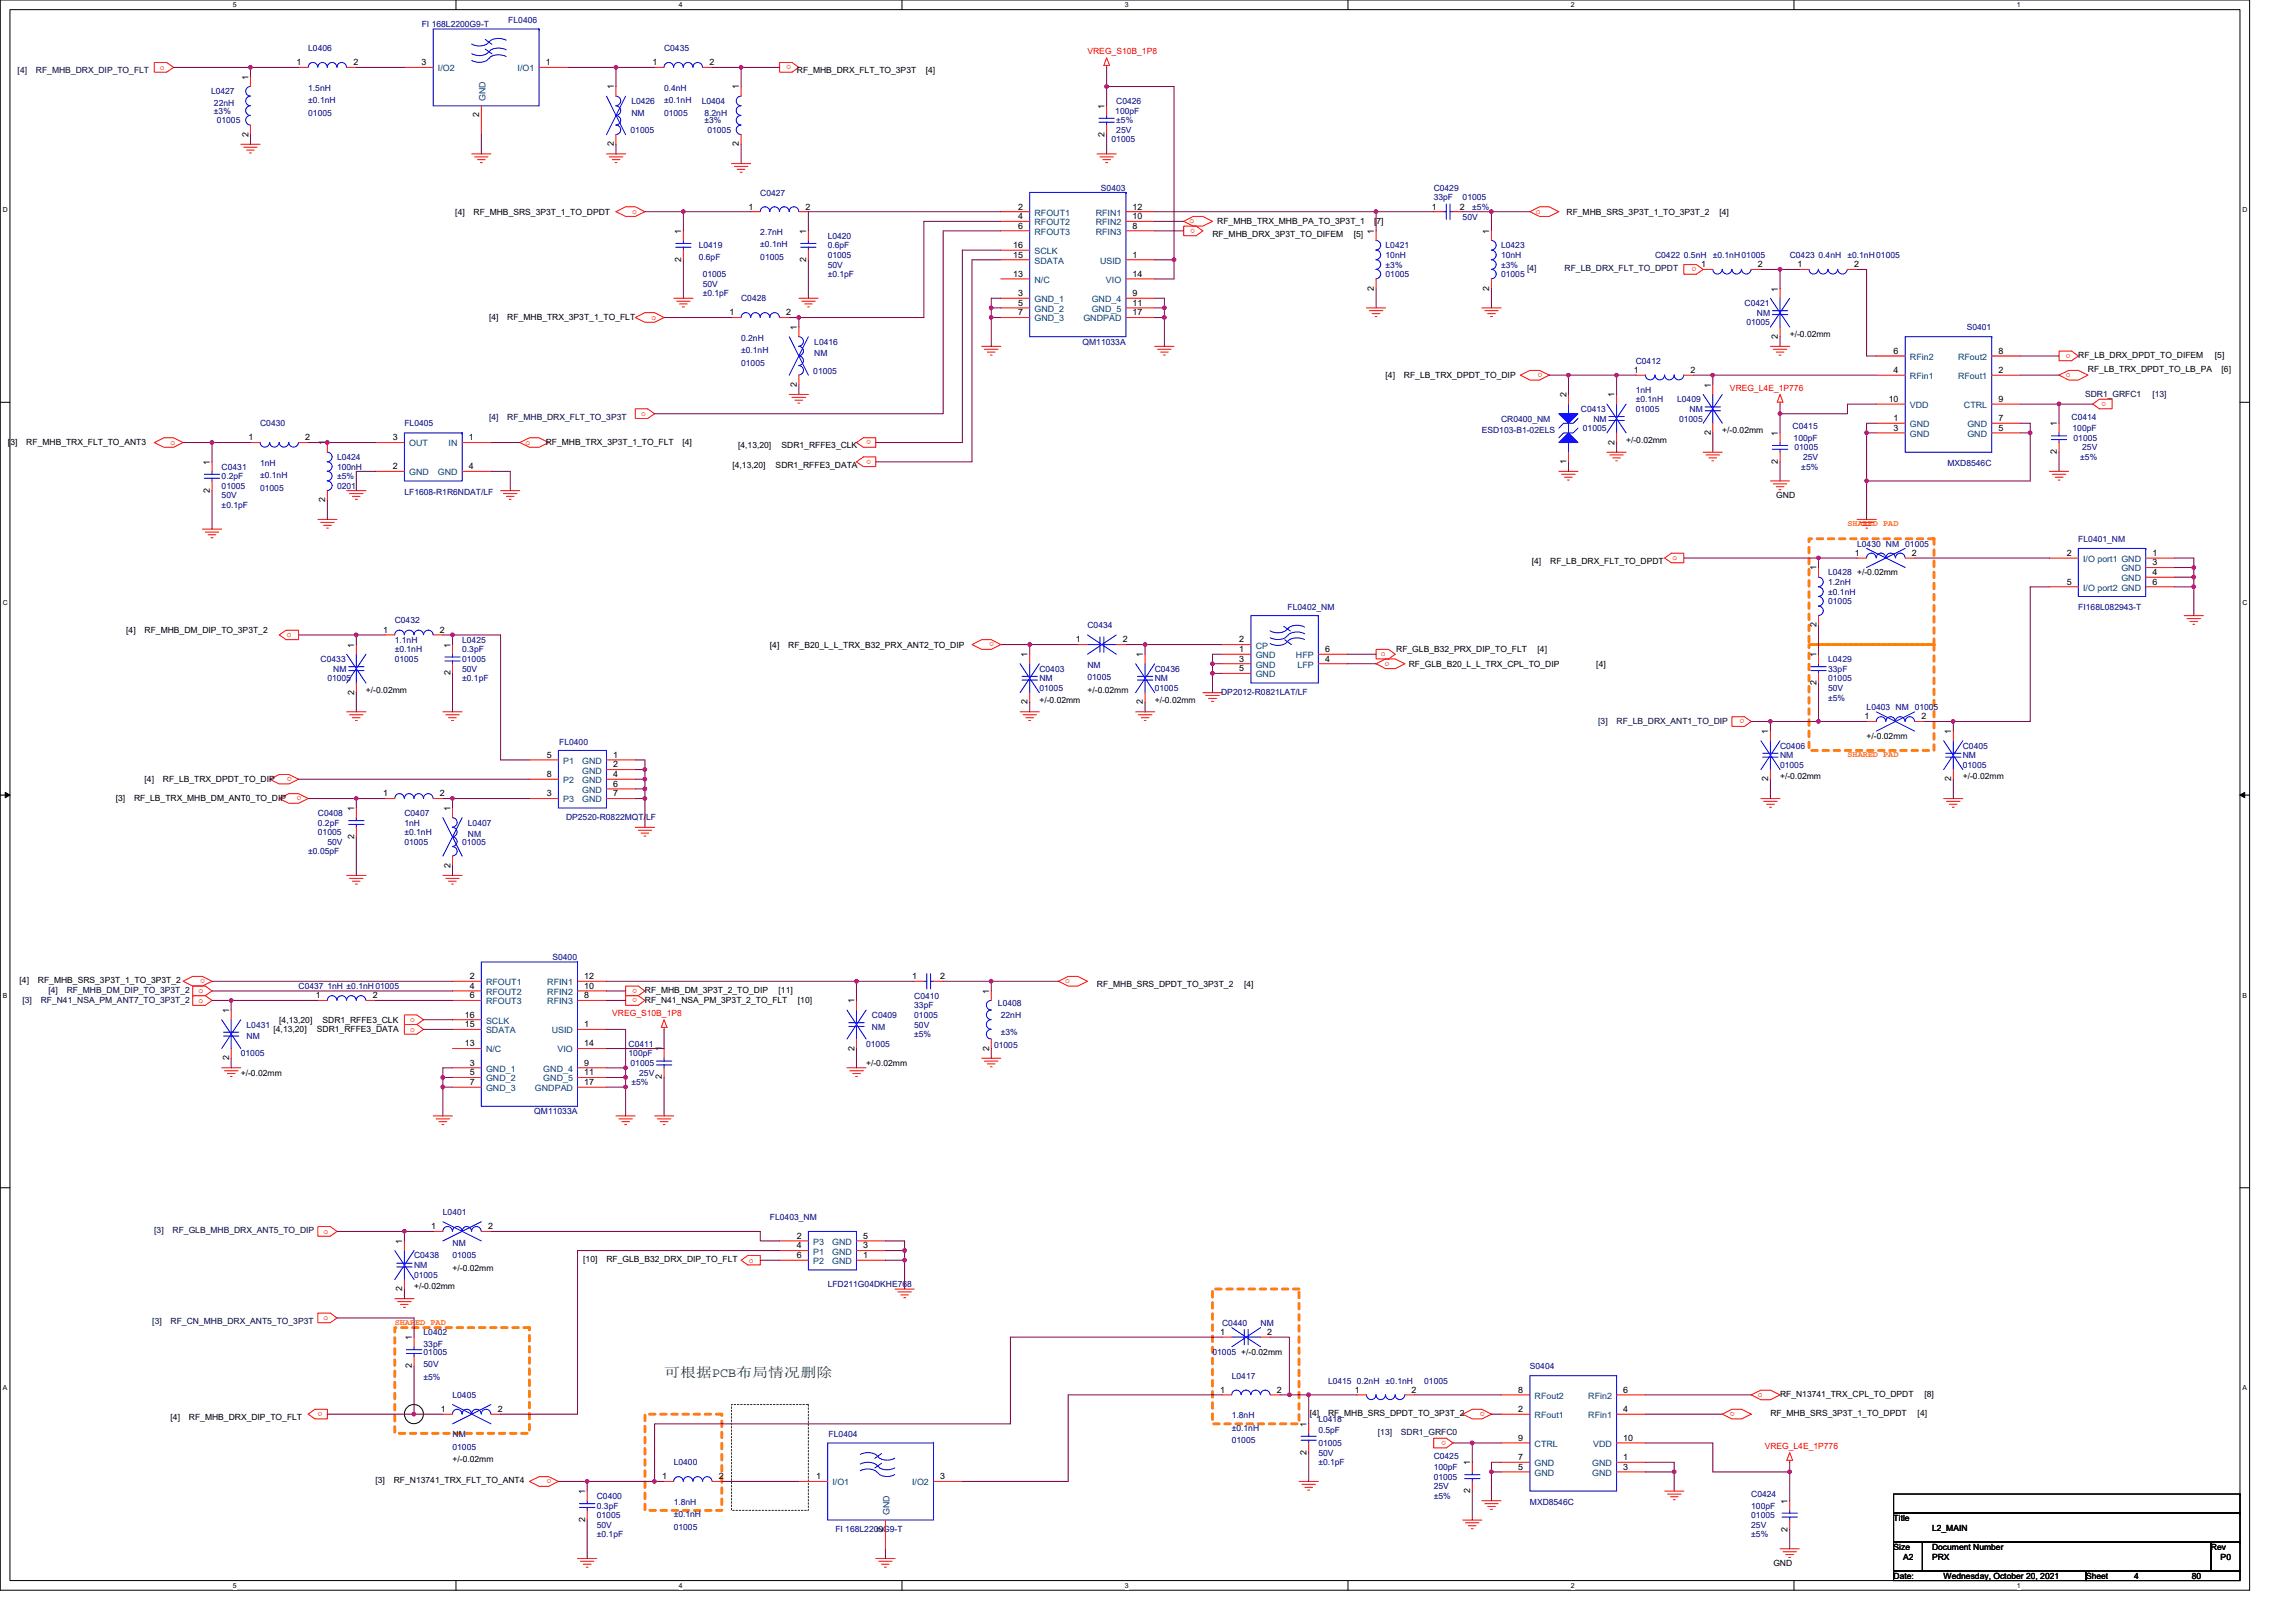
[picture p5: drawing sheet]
<svg xmlns="http://www.w3.org/2000/svg" width="297mm" height="210mm" viewBox="0 0 297 210" stroke-linecap="round" stroke-linejoin="round" font-family="sans-serif">
<defs><g id="words">
<text font-size="1.7" fill="#008000" x="85.9" y="178.1">可根据PCB布局情况删除</text>
<g font-size="1.1" fill="#000080">
<text x="54.6" y="3.5">FI 168L2200G9-T</text>
<text x="65.8" y="3">FL0406</text>
<text x="39.9" y="6.6">L0406</text>
<text x="39.9" y="11.7">1.5nH</text>
<text x="85.9" y="6.6">C0435</text>
<text x="85.9" y="11.7">0.4nH</text>
<text x="27.3" y="12.2">L0427</text>
<text x="27.7" y="13.7">22nH</text>
<text x="27.7" y="14.7">±3%</text>
<text x="28" y="16">01005</text>
<text x="39.9" y="13.3">±0.1nH</text>
<text x="39.9" y="15">01005</text>
<text x="81.6" y="17.2">01005</text>
<text x="81.7" y="13.5">L0426</text>
<text x="81.7" y="15">NM</text>
<text x="85.9" y="13.3">±0.1nH</text>
<text x="85.9" y="15">01005</text>
<text x="90.8" y="13.5">L0404</text>
<text x="91.1" y="15">8.2nH</text>
<text x="91.1" y="16">±3%</text>
<text x="91.5" y="17.2">01005</text>
<text x="144.3" y="14.7">100pF</text>
<text x="144.4" y="13.5">C0426</text>
<text x="144.4" y="17.2">25V</text>
<text x="144.4" y="16">±5%</text>
<text x="143.8" y="18.4">01005</text>
<text x="98.4" y="25.3">C0427</text>
<text x="142.4" y="24.7">S0403</text>
<text x="185.5" y="24.7">C0429</text>
<text x="185.5" y="25.9">33pF</text>
<text x="189.2" y="25.9">01005</text>
<text x="189.2" y="28.4">50V</text>
<text x="190.5" y="27.2">±5%</text>
<text x="90.4" y="32.1">L0419</text>
<text x="90.4" y="33.6">0.6pF</text>
<text x="90.9" y="35.9">01005</text>
<text x="98.4" y="30.4">2.7nH</text>
<text x="98.4" y="32">±0.1nH</text>
<text x="98.4" y="33.6">01005</text>
<text x="107.1" y="30.9">L0420</text>
<text x="107.1" y="32.1">0.6pF</text>
<text x="107.1" y="33.4">01005</text>
<text x="107.1" y="34.6">50V</text>
<text x="107.1" y="35.9">±0.1pF</text>
<text x="179.3" y="32.1">L0421</text>
<text x="179.3" y="33.4">10nH</text>
<text x="179.3" y="34.6">±3%</text>
<text x="179.3" y="35.9">01005</text>
<text x="194.2" y="32.1">L0423</text>
<text x="194.2" y="33.4">10nH</text>
<text x="194.2" y="34.6">±3%</text>
<text x="194.2" y="35.9">01005</text>
<text x="214.1" y="33.4">C0422 0.5nH</text>
<text x="221.6" y="33.4">±0.1nH01005</text>
<text x="231.5" y="33.4">C0423 0.4nH</text>
<text x="239" y="33.4">±0.1nH01005</text>
<text x="90.9" y="37.1">50V</text>
<text x="90.9" y="38.4">±0.1pF</text>
<text x="95.9" y="39">C0428</text>
<text x="225.7" y="39.6">C0421</text>
<text x="227.3" y="40.9">NM</text>
<text x="95.9" y="44.1">0.2nH</text>
<text x="95.9" y="45.7">±0.1nH</text>
<text x="95.9" y="47.3">01005</text>
<text x="105.3" y="44.6">L0416</text>
<text x="105.3" y="46.1">NM</text>
<text x="140.1" y="44.6">QM11033A</text>
<text x="211.6" y="47.1">C0412</text>
<text x="225.9" y="42.1">01005</text>
<text x="254.4" y="42.7">S0401</text>
<text x="105.2" y="48.3">01005</text>
<text x="204.5" y="53.3">C0413</text>
<text x="211.6" y="50.8">1nH</text>
<text x="211.6" y="52">±0.1nH</text>
<text x="211.6" y="53.3">01005</text>
<text x="217" y="52">L0409</text>
<text x="218.6" y="53.3">NM</text>
<text x="33.7" y="55.2">C0430</text>
<text x="43.6" y="59.5">L0424</text>
<text x="52.3" y="55.2">FL0405</text>
<text x="191.7" y="56">ESD103-B1-02ELS</text>
<text x="194.2" y="54.5">CR0400_NM</text>
<text x="204.8" y="55.8">01005</text>
<text x="206.1" y="54.5">NM</text>
<text x="217.2" y="54.5">01005</text>
<text x="231.9" y="55.5">C0415</text>
<text x="232" y="57">100pF</text>
<text x="232.2" y="58.3">01005</text>
<text x="233.3" y="59.5">25V</text>
<text x="268" y="54.3">C0414</text>
<text x="268.1" y="55.8">100pF</text>
<text x="268.3" y="57">01005</text>
<text x="269.1" y="59.5">±5%</text>
<text x="269.4" y="58.3">25V</text>
<text x="28.7" y="60.8">C0431</text>
<text x="28.7" y="62">0.2pF</text>
<text x="28.7" y="63.2">01005</text>
<text x="28.7" y="64.5">50V</text>
<text x="28.7" y="65.7">±0.1pF</text>
<text x="33.7" y="60.3">1nH</text>
<text x="33.7" y="61.9">±0.1nH</text>
<text x="33.7" y="63.5">01005</text>
<text x="43.6" y="60.8">100nH</text>
<text x="43.6" y="62">±5%</text>
<text x="43.6" y="63.2">0201</text>
<text x="52.3" y="64">LF1608-R1R6NDAT/LF</text>
<text x="233" y="60.8">±5%</text>
<text x="251.9" y="60.3">MXD8546C</text>
<text x="240.3" y="70.7">L0430 NM</text>
<text x="246.5" y="70.7">01005</text>
<text x="268.9" y="70.1">FL0401_NM</text>
<text x="236.5" y="74.4">L0428 +/-0.02mm</text>
<text x="236.5" y="75.7">1.2nH</text>
<text x="236.5" y="76.9">±0.1nH</text>
<text x="51.1" y="80.7">C0432</text>
<text x="51.1" y="83.2">1.1nH</text>
<text x="59.8" y="83.2">L0425</text>
<text x="140.7" y="81.3">C0434</text>
<text x="166.6" y="78.9">FL0402_NM</text>
<text x="236.5" y="78.2">01005</text>
<text x="268.9" y="78.9">FI168L082943-T</text>
<text x="41.5" y="85.7">C0433</text>
<text x="42.4" y="88.1">01005</text>
<text x="43.1" y="86.9">NM</text>
<text x="51.1" y="84.4">±0.1nH</text>
<text x="51.1" y="85.7">01005</text>
<text x="59.8" y="84.4">0.3pF</text>
<text x="59.8" y="85.7">01005</text>
<text x="59.8" y="86.9">50V</text>
<text x="59.8" y="88.1">±0.1pF</text>
<text x="134.5" y="86.9">C0403</text>
<text x="134.5" y="88.1">NM</text>
<text x="134.5" y="89.4">01005</text>
<text x="140.7" y="86.4">NM</text>
<text x="140.7" y="88">01005</text>
<text x="149.4" y="86.9">C0436</text>
<text x="149.4" y="88.1">NM</text>
<text x="149.4" y="89.4">01005</text>
<text x="158" y="89.9">DP2012-R0821LAT/LF</text>
<text x="236.5" y="85.7">L0429</text>
<text x="236.5" y="86.9">33pF</text>
<text x="236.5" y="88.1">01005</text>
<text x="236.5" y="89.4">50V</text>
<text x="236.5" y="90.6">±5%</text>
<text x="241.5" y="91.9">L0403 NM 01005</text>
<text x="72.3" y="96.4">FL0400</text>
<text x="230.3" y="96.9">C0406</text>
<text x="230.3" y="98.1">NM</text>
<text x="230.3" y="99.3">01005</text>
<text x="253.9" y="96.9">C0405</text>
<text x="253.9" y="98.1">NM</text>
<text x="253.9" y="99.3">01005</text>
<text x="41.1" y="105.6">C0408</text>
<text x="41.1" y="106.8">0.2pF</text>
<text x="52.3" y="105.6">C0407</text>
<text x="52.3" y="106.8">1nH</text>
<text x="60.5" y="106.8">L0407</text>
<text x="73.2" y="106.1">DP2520-R0822MQT/LF</text>
<text x="39.9" y="110.6">±0.05pF</text>
<text x="41.1" y="108.1">01005</text>
<text x="42.4" y="109.3">50V</text>
<text x="52.3" y="108.1">±0.1nH</text>
<text x="52.3" y="109.3">01005</text>
<text x="59.8" y="109.3">01005</text>
<text x="60.5" y="108.3">NM</text>
<text x="71.5" y="124.2">S0400</text>
<text x="38.6" y="128">C0437 1nH ±0.1nH01005</text>
<text x="112.8" y="131.7">C0409</text>
<text x="118.3" y="129.2">C0410</text>
<text x="118.3" y="130.4">33pF</text>
<text x="118.3" y="131.7">01005</text>
<text x="129.1" y="130.2">L0408</text>
<text x="129.5" y="131.7">22nH</text>
<text x="31.2" y="136.7">01005</text>
<text x="31.9" y="132.9">L0431</text>
<text x="31.9" y="134.5">NM</text>
<text x="81.3" y="135.4">C0411</text>
<text x="81.3" y="136.7">100pF</text>
<text x="81.6" y="137.9">01005</text>
<text x="112.1" y="135.4">01005</text>
<text x="112.8" y="133.2">NM</text>
<text x="118.3" y="132.9">50V</text>
<text x="118.3" y="134.2">±5%</text>
<text x="128.6" y="135.6">01005</text>
<text x="129.5" y="133.9">±3%</text>
<text x="81.7" y="140.4">±5%</text>
<text x="82.7" y="139.2">25V</text>
<text x="69.1" y="144.1">QM11033A</text>
<text x="57.3" y="157.2">L0401</text>
<text x="58.5" y="161.2">NM</text>
<text x="99.6" y="157.8">FL0403_NM</text>
<text x="53.6" y="162.8">C0438</text>
<text x="53.6" y="164.1">NM</text>
<text x="53.6" y="165.3">01005</text>
<text x="58.5" y="162.8">01005</text>
<text x="107.1" y="166.6">LFD211G04DKHE768</text>
<text x="54.8" y="172.8">L0402</text>
<text x="158.1" y="171.5">C0440</text>
<text x="163.1" y="171.5">NM</text>
<text x="54.8" y="174.3">33pF</text>
<text x="54.8" y="175.3">01005</text>
<text x="54.8" y="176.9">50V</text>
<text x="54.8" y="178.5">±5%</text>
<text x="156.9" y="175.3">01005 +/-0.02mm</text>
<text x="159.4" y="178.4">L0417</text>
<text x="171.8" y="179">L0415 0.2nH</text>
<text x="179.3" y="179">±0.1nH</text>
<text x="184.3" y="179">01005</text>
<text x="197.9" y="177.1">S0404</text>
<text x="58.5" y="180.9">L0405</text>
<text x="58.5" y="186">NM</text>
<text x="107.2" y="186">FL0404</text>
<text x="159.4" y="183.5">1.8nH</text>
<text x="159.4" y="185.1">±0.1nH</text>
<text x="170.6" y="184">L0418</text>
<text x="170.6" y="185.5">0.5pF</text>
<text x="58.5" y="187.6">01005</text>
<text x="87.2" y="189.6">L0400</text>
<text x="159.4" y="186.7">01005</text>
<text x="170.6" y="187.1">01005</text>
<text x="170.6" y="188.3">50V</text>
<text x="170.6" y="189.6">±0.1pF</text>
<text x="185.5" y="188.7">C0425</text>
<text x="185.5" y="190.2">100pF</text>
<text x="185.5" y="191.5">01005</text>
<text x="77.2" y="193.9">C0400</text>
<text x="77.2" y="195.2">0.3pF</text>
<text x="77.2" y="196.4">01005</text>
<text x="77.2" y="197.7">50V</text>
<text x="87.2" y="194.7">1.8nH</text>
<text x="87.2" y="196.3">±0.1nH</text>
<text x="87.2" y="197.9">01005</text>
<text x="185.5" y="192.7">25V</text>
<text x="185.5" y="193.9">±5%</text>
<text x="197.9" y="194.7">MXD8546C</text>
<text x="226.6" y="193.7">C0424</text>
<text x="226.6" y="195.2">100pF</text>
<text x="226.6" y="196.4">01005</text>
<text x="226.6" y="197.7">25V</text>
<text x="77.2" y="198.9">±0.1pF</text>
<text x="108.1" y="198.2">FI 168L2200G9-T</text>
<text x="226.6" y="198.9">±5%</text>
</g>
<g font-size="1.1" fill="#000040">
<text x="2.3" y="9.5">[4]</text>
<text x="4.7" y="9.5">RF_MHB_DRX_DIP_TO_FLT</text>
<text x="197.6" y="35.1">[4]</text>
<text x="202.4" y="35.1">RF_LB_DRX_FLT_TO_DPDT</text>
<text x="269.7" y="51.3">SDR1_GRFC1</text>
<text x="278.5" y="51.3">[13]</text>
<text x="63.3" y="54.3">[4]</text>
<text x="65.6" y="54.3">RF_MHB_DRX_FLT_TO_3P3T</text>
<text x="206.8" y="93.6">[3]</text>
<text x="209.1" y="93.6">RF_LB_DRX_ANT1_TO_DIP</text>
<text x="2.9" y="129.7">[3]</text>
<text x="5.3" y="129.7">RF_N41_NSA_PM_ANT7_TO_3P3T_2</text>
<text x="6.3" y="128.5">[4]</text>
<text x="8.6" y="128.5">RF_MHB_DM_DIP_TO_3P3T_2</text>
<text x="20" y="159.6">[3]</text>
<text x="22.3" y="159.6">RF_GLB_MHB_DRX_ANT5_TO_DIP</text>
<text x="19.7" y="171.3">[3]</text>
<text x="22.1" y="171.3">RF_CN_MHB_DRX_ANT5_TO_3P3T</text>
<text x="178.3" y="185.7">[13]</text>
<text x="181.2" y="185.7">SDR1_GRFC0</text>
</g>
<g font-size="1.1" fill="#f00">
<text x="20.7" y="9">o</text>
<text x="102.4" y="8.4" transform="rotate(180 102.4 8.4)">o</text>
<text x="140.7" y="7">VREG_S10B_1P8</text>
<text x="81.8" y="27.7">o</text>
<text x="153.9" y="28.9">o</text>
<text x="154.6" y="29.6" transform="rotate(180 154.6 29.6)">o</text>
<text x="198.7" y="27.7">o</text>
<text x="219.5" y="34.6" transform="rotate(180 219.5 34.6)">o</text>
<text x="84.3" y="41.4">o</text>
<text x="267.9" y="45.8" transform="rotate(180 267.9 45.8)">o</text>
<text x="82.9" y="53.8">o</text>
<text x="199.6" y="48.3" transform="rotate(180 199.6 48.3)">o</text>
<text x="223.8" y="50.5">VREG_L4E_1P776</text>
<text x="267.3" y="48.8">o</text>
<text x="272.5" y="52" transform="rotate(180 272.5 52)">o</text>
<text x="22.1" y="57.6">o</text>
<text x="68" y="57.6">o</text>
<text x="112.7" y="57" transform="rotate(180 112.7 57)">o</text>
<text x="112.7" y="59.5" transform="rotate(180 112.7 59.5)">o</text>
<text x="216.4" y="72.5">o</text>
<text x="37.1" y="82.4">o</text>
<text x="128.6" y="83.1" transform="rotate(180 128.6 83.1)">o</text>
<text x="178.6" y="84.9">o</text>
<text x="179.8" y="85.6" transform="rotate(180 179.8 85.6)">o</text>
<text x="225.7" y="93.1" transform="rotate(180 225.7 93.1)">o</text>
<text x="37.8" y="100.5" transform="rotate(180 37.8 100.5)">o</text>
<text x="39" y="103" transform="rotate(180 39 103)">o</text>
<text x="25.7" y="129.7">o</text>
<text x="25.7" y="128.5">o</text>
<text x="26.6" y="126.7" transform="rotate(180 26.6 126.7)">o</text>
<text x="79.2" y="131.4">VREG_S10B_1P8</text>
<text x="82.4" y="127.9" transform="rotate(180 82.4 127.9)">o</text>
<text x="82.4" y="129.2" transform="rotate(180 82.4 129.2)">o</text>
<text x="137.8" y="127.2">o</text>
<text x="53.1" y="132.2">o</text>
<text x="53.1" y="133.5">o</text>
<text x="41.9" y="159.6">o</text>
<text x="96.9" y="163.3">o</text>
<text x="41.9" y="170.8">o</text>
<text x="41.7" y="182.7" transform="rotate(180 41.7 182.7)">o</text>
<text x="192.1" y="182.7" transform="rotate(180 192.1 182.7)">o</text>
<text x="224.4" y="182.7" transform="rotate(180 224.4 182.7)">o</text>
<text x="227.4" y="180.8">o</text>
<text x="71.3" y="191.4" transform="rotate(180 71.3 191.4)">o</text>
<text x="187.1" y="186.4" transform="rotate(180 187.1 186.4)">o</text>
<text x="228.3" y="187.5">VREG_L4E_1P776</text>
</g>
<g font-size="1.1">
<text x="32.1" y="10.3" transform="rotate(-90 32.1 10.3)">1</text>
<text x="38.4" y="8.4">1</text>
<text x="45.7" y="8.4">2</text>
<text x="54.5" y="8.4">3</text>
<text x="70.6" y="8.4">1</text>
<text x="79.4" y="11.6" transform="rotate(-90 79.4 11.6)">1</text>
<text x="84.4" y="8.4">1</text>
<text x="91.8" y="8.4">2</text>
<text x="95.6" y="11.6" transform="rotate(-90 95.6 11.6)">1</text>
<text x="103.1" y="9.5">RF_MHB_DRX_FLT_TO_3P3T</text>
<text x="119.8" y="9.5">[4]</text>
<text x="32.1" y="17.7" transform="rotate(-90 32.1 17.7)">2</text>
<text x="62" y="15.2" transform="rotate(-90 62 15.2)">2</text>
<text x="142.9" y="17.7" transform="rotate(-90 142.9 17.7)">2</text>
<text x="142.9" y="14.1" transform="rotate(-90 142.9 14.1)">1</text>
<text x="79.4" y="18.9" transform="rotate(-90 79.4 18.9)">2</text>
<text x="95.6" y="18.9" transform="rotate(-90 95.6 18.9)">2</text>
<text x="58.9" y="27.8">[4]</text>
<text x="61.3" y="27.8">RF_MHB_SRS_3P3T_1_TO_DPDT</text>
<text x="96.9" y="27.1">1</text>
<text x="104.2" y="27.1">2</text>
<text x="131.7" y="27.1">2</text>
<text x="131.7" y="28.4">4</text>
<text x="131.7" y="29.6">6</text>
<text x="146.5" y="27.1">12</text>
<text x="146.5" y="29.6">8</text>
<text x="146.5" y="28.4">10</text>
<text x="157.5" y="29">RF_MHB_TRX_MHB_PA_TO_3P3T_1</text>
<text x="177.8" y="29">[7]</text>
<text x="185.2" y="27.1">1</text>
<text x="188.8" y="27.1">2</text>
<text x="202.7" y="27.8">RF_MHB_SRS_3P3T_1_TO_3P3T_2</text>
<text x="222.5" y="27.8">[4]</text>
<text x="88.1" y="33.9" transform="rotate(-90 88.1 33.9)">2</text>
<text x="88.1" y="30.2" transform="rotate(-90 88.1 30.2)">1</text>
<text x="104.3" y="33.9" transform="rotate(-90 104.3 33.9)">2</text>
<text x="104.3" y="30.2" transform="rotate(-90 104.3 30.2)">1</text>
<text x="131.1" y="32.1">16</text>
<text x="131.1" y="33.3">15</text>
<text x="131.1" y="35.8">13</text>
<text x="146.5" y="33.3">1</text>
<text x="146.5" y="35.8">14</text>
<text x="156.9" y="30.6">RF_MHB_DRX_3P3T_TO_DIFEM</text>
<text x="175.1" y="30.6">[5]</text>
<text x="177.8" y="30.2" transform="rotate(-90 177.8 30.2)">1</text>
<text x="192.7" y="30.2" transform="rotate(-90 192.7 30.2)">1</text>
<text x="220.1" y="34.6">1</text>
<text x="227.4" y="34.6">2</text>
<text x="232.5" y="34.6">1</text>
<text x="239.9" y="34.6">2</text>
<text x="63.3" y="41.3">[4]</text>
<text x="65.6" y="41.3">RF_MHB_TRX_3P3T_1_TO_FLT</text>
<text x="94.4" y="40.8">1</text>
<text x="101.7" y="40.8">2</text>
<text x="131.7" y="38.3">3</text>
<text x="131.7" y="39.6">5</text>
<text x="131.7" y="40.8">7</text>
<text x="146.5" y="38.3">9</text>
<text x="146.5" y="39.6">11</text>
<text x="146.5" y="40.8">17</text>
<text x="177.8" y="37.6" transform="rotate(-90 177.8 37.6)">2</text>
<text x="192.7" y="37.6" transform="rotate(-90 192.7 37.6)">2</text>
<text x="230" y="37.7" transform="rotate(-90 230 37.7)">1</text>
<text x="103.1" y="42.7" transform="rotate(-90 103.1 42.7)">1</text>
<text x="230" y="43.8" transform="rotate(-90 230 43.8)">2</text>
<text x="231.5" y="43.6">+/-0.02mm</text>
<text x="245" y="45.8">6</text>
<text x="258.5" y="45.8">8</text>
<text x="268.9" y="46.3">RF_LB_DRX_DPDT_TO_DIFEM</text>
<text x="286.5" y="46.3">[5]</text>
<text x="103.1" y="50" transform="rotate(-90 103.1 50)">2</text>
<text x="179.3" y="48.9">[4]</text>
<text x="181.6" y="48.9">RF_LB_TRX_DPDT_TO_DIP</text>
<text x="202.6" y="51.4" transform="rotate(-90 202.6 51.4)">2</text>
<text x="208.9" y="51.4" transform="rotate(-90 208.9 51.4)">1</text>
<text x="211.4" y="48.3">1</text>
<text x="218.7" y="48.3">2</text>
<text x="221.3" y="50.2" transform="rotate(-90 221.3 50.2)">1</text>
<text x="244.3" y="52">10</text>
<text x="245" y="48.3">4</text>
<text x="258.5" y="48.3">2</text>
<text x="258.5" y="52">9</text>
<text x="270.1" y="48.1">RF_LB_TRX_DPDT_TO_LB_PA</text>
<text x="287.4" y="48.1">[6]</text>
<text x="1" y="57.5">[3]</text>
<text x="3.4" y="57.5">RF_MHB_TRX_FLT_TO_ANT3</text>
<text x="32.1" y="57">1</text>
<text x="39.5" y="57">2</text>
<text x="42.1" y="57.6" transform="rotate(-90 42.1 57.6)">1</text>
<text x="50.8" y="57">3</text>
<text x="60.7" y="57">1</text>
<text x="70.6" y="57.5">RF_MHB_TRX_3P3T_1_TO_FLT</text>
<text x="88.3" y="57.5">[4]</text>
<text x="95.5" y="58">[4,13,20]</text>
<text x="101.1" y="58">SDR1_RFFE3_CLK</text>
<text x="208.9" y="57.5" transform="rotate(-90 208.9 57.5)">2</text>
<text x="210.4" y="57.3">+/-0.02mm</text>
<text x="221.3" y="56.3" transform="rotate(-90 221.3 56.3)">2</text>
<text x="222.8" y="56">+/-0.02mm</text>
<text x="230" y="56.4" transform="rotate(-90 230 56.4)">1</text>
<text x="245" y="54.5">1</text>
<text x="245" y="55.7">3</text>
<text x="258.5" y="55.7">5</text>
<text x="258.5" y="54.5">7</text>
<text x="266.1" y="58.8" transform="rotate(-90 266.1 58.8)">2</text>
<text x="266.1" y="55.1" transform="rotate(-90 266.1 55.1)">1</text>
<text x="27.2" y="63.7" transform="rotate(-90 27.2 63.7)">2</text>
<text x="27.2" y="60.1" transform="rotate(-90 27.2 60.1)">1</text>
<text x="42.1" y="65" transform="rotate(-90 42.1 65)">2</text>
<text x="50.8" y="60.7">2</text>
<text x="60.7" y="60.7">4</text>
<text x="94.8" y="60.5">[4,13,20]</text>
<text x="100.3" y="60.5">SDR1_RFFE3_DATA</text>
<text x="202.6" y="60" transform="rotate(-90 202.6 60)">1</text>
<text x="229.8" y="64.5">GND</text>
<text x="230" y="60" transform="rotate(-90 230 60)">2</text>
<text x="240" y="71.9">1</text>
<text x="247.4" y="71.9">2</text>
<text x="267.4" y="71.9">2</text>
<text x="278.5" y="71.9">1</text>
<text x="198.2" y="73">[4]</text>
<text x="200.6" y="73">RF_LB_DRX_FLT_TO_DPDT</text>
<text x="235" y="73.8" transform="rotate(-90 235 73.8)">1</text>
<text x="267.4" y="75.6">5</text>
<text x="278.5" y="73.2">3</text>
<text x="278.5" y="74.4">4</text>
<text x="278.5" y="75.6">6</text>
<text x="16.3" y="81.9">[4]</text>
<text x="18.7" y="81.9">RF_MHB_DM_DIP_TO_3P3T_2</text>
<text x="45.8" y="83.8" transform="rotate(-90 45.8 83.8)">1</text>
<text x="49.6" y="81.9">1</text>
<text x="56.9" y="81.9">2</text>
<text x="58.3" y="83.8" transform="rotate(-90 58.3 83.8)">1</text>
<text x="99.6" y="83.8">[4]</text>
<text x="102" y="83.8">RF_B20_L_L_TRX_B32_PRX_ANT2_TO_DIP</text>
<text x="139.2" y="83.1">1</text>
<text x="145.3" y="83.1">2</text>
<text x="160.3" y="83.1">2</text>
<text x="235" y="81.2" transform="rotate(-90 235 81.2)">2</text>
<text x="45.8" y="89.9" transform="rotate(-90 45.8 89.9)">2</text>
<text x="47.3" y="89.6">+/-0.02mm</text>
<text x="58.3" y="87.4" transform="rotate(-90 58.3 87.4)">2</text>
<text x="132.9" y="85" transform="rotate(-90 132.9 85)">1</text>
<text x="140.7" y="89.6">+/-0.02mm</text>
<text x="147.9" y="85" transform="rotate(-90 147.9 85)">1</text>
<text x="160.3" y="84.4">1</text>
<text x="160.3" y="86.8">5</text>
<text x="160.3" y="85.6">3</text>
<text x="171.4" y="84.4">6</text>
<text x="171.4" y="85.6">4</text>
<text x="180.6" y="84.4">RF_GLB_B32_PRX_DIP_TO_FLT</text>
<text x="182.3" y="86.3">RF_GLB_B20_L_L_TRX_CPL_TO_DIP</text>
<text x="198.9" y="84.4">[4]</text>
<text x="206.5" y="86.3">[4]</text>
<text x="235" y="88.6" transform="rotate(-90 235 88.6)">2</text>
<text x="235" y="85" transform="rotate(-90 235 85)">1</text>
<text x="132.9" y="91.1" transform="rotate(-90 132.9 91.1)">2</text>
<text x="134.5" y="90.9">+/-0.02mm</text>
<text x="147.9" y="91.1" transform="rotate(-90 147.9 91.1)">2</text>
<text x="149.4" y="90.9">+/-0.02mm</text>
<text x="228.8" y="95" transform="rotate(-90 228.8 95)">1</text>
<text x="241.2" y="93.1">1</text>
<text x="241.5" y="95.6">+/-0.02mm</text>
<text x="248.6" y="93.1">2</text>
<text x="252.4" y="95" transform="rotate(-90 252.4 95)">1</text>
<text x="18.7" y="101.2">[4]</text>
<text x="21.1" y="101.2">RF_LB_TRX_DPDT_TO_DIP</text>
<text x="70.7" y="98">5</text>
<text x="70.7" y="100.5">8</text>
<text x="79.3" y="98">1</text>
<text x="79.3" y="99.3">2</text>
<text x="79.3" y="100.5">4</text>
<text x="79.3" y="101.8">6</text>
<text x="228.8" y="101.1" transform="rotate(-90 228.8 101.1)">2</text>
<text x="230.3" y="100.8">+/-0.02mm</text>
<text x="252.4" y="101.1" transform="rotate(-90 252.4 101.1)">2</text>
<text x="253.9" y="100.8">+/-0.02mm</text>
<text x="15" y="103.7">[3]</text>
<text x="17.4" y="103.7">RF_LB_TRX_MHB_DM_ANT0_TO_DIP</text>
<text x="45.8" y="104.9" transform="rotate(-90 45.8 104.9)">1</text>
<text x="49.6" y="103">1</text>
<text x="56.9" y="103">2</text>
<text x="58.3" y="104.9" transform="rotate(-90 58.3 104.9)">1</text>
<text x="70.7" y="103">3</text>
<text x="79.3" y="103">7</text>
<text x="45.8" y="108.5" transform="rotate(-90 45.8 108.5)">2</text>
<text x="58.3" y="112.3" transform="rotate(-90 58.3 112.3)">2</text>
<text x="2.5" y="127.2">[4]</text>
<text x="4.9" y="127.2">RF_MHB_SRS_3P3T_1_TO_3P3T_2</text>
<text x="29.6" y="131.1" transform="rotate(-90 29.6 131.1)">1</text>
<text x="40.8" y="129.2">1</text>
<text x="48.2" y="129.2">2</text>
<text x="60.1" y="131.7">16</text>
<text x="60.8" y="126.7">2</text>
<text x="60.8" y="127.9">4</text>
<text x="60.8" y="129.2">6</text>
<text x="75.6" y="126.7">12</text>
<text x="75.6" y="129.2">8</text>
<text x="75.6" y="127.9">10</text>
<text x="83.4" y="128.5">RF_MHB_DM_3P3T_2_TO_DIP</text>
<text x="83.4" y="129.7">RF_N41_NSA_PM_3P3T_2_TO_FLT</text>
<text x="100.7" y="128.5">[11]</text>
<text x="103.2" y="129.7">[10]</text>
<text x="110.5" y="129.8" transform="rotate(-90 110.5 129.8)">1</text>
<text x="118" y="126.7">1</text>
<text x="121.6" y="126.7">2</text>
<text x="128" y="128.6" transform="rotate(-90 128 128.6)">1</text>
<text x="141.9" y="127.7">RF_MHB_SRS_DPDT_TO_3P3T_2</text>
<text x="161" y="127.7">[4]</text>
<text x="29.6" y="137.2" transform="rotate(-90 29.6 137.2)">2</text>
<text x="35.4" y="133.6">[4,13,20]</text>
<text x="36.1" y="132.3">[4,13,20]</text>
<text x="41" y="133.6">SDR1_RFFE3_DATA</text>
<text x="41.7" y="132.3">SDR1_RFFE3_CLK</text>
<text x="60.1" y="132.9">15</text>
<text x="60.1" y="135.4">13</text>
<text x="60.8" y="137.9">3</text>
<text x="75.6" y="132.9">1</text>
<text x="75.6" y="135.4">14</text>
<text x="75.6" y="137.9">9</text>
<text x="85.6" y="136" transform="rotate(-90 85.6 136)">1</text>
<text x="110.5" y="135.9" transform="rotate(-90 110.5 135.9)">2</text>
<text x="112.1" y="137.9">+/-0.02mm</text>
<text x="128" y="135.9" transform="rotate(-90 128 135.9)">2</text>
<text x="31.2" y="139.2">+/-0.02mm</text>
<text x="60.8" y="139.1">5</text>
<text x="60.8" y="140.4">7</text>
<text x="75.6" y="139.1">11</text>
<text x="75.6" y="140.4">17</text>
<text x="85.6" y="139.7" transform="rotate(-90 85.6 139.7)">2</text>
<text x="52" y="160.9" transform="rotate(-90 52 160.9)">1</text>
<text x="55.8" y="159">1</text>
<text x="63.1" y="159">2</text>
<text x="103.1" y="161.5">4</text>
<text x="103.1" y="160.3">2</text>
<text x="111.7" y="160.3">5</text>
<text x="111.7" y="161.5">3</text>
<text x="52" y="167" transform="rotate(-90 52 167)">2</text>
<text x="53.6" y="166.8">+/-0.02mm</text>
<text x="58.5" y="164.4">+/-0.02mm</text>
<text x="75.5" y="163.3">[10]</text>
<text x="78.5" y="163.3">RF_GLB_B32_DRX_DIP_TO_FLT</text>
<text x="103.1" y="162.8">6</text>
<text x="111.7" y="162.8">1</text>
<text x="53.3" y="173.4" transform="rotate(-90 53.3 173.4)">1</text>
<text x="157.9" y="172.7">1</text>
<text x="164" y="172.7">2</text>
<text x="53.3" y="177" transform="rotate(-90 53.3 177)">2</text>
<text x="22.1" y="183.7">[4]</text>
<text x="24.4" y="183.7">RF_MHB_DRX_DIP_TO_FLT</text>
<text x="57" y="182.7">1</text>
<text x="64.4" y="182.7">2</text>
<text x="157.9" y="180.2">1</text>
<text x="165.2" y="180.2">2</text>
<text x="169" y="184.6" transform="rotate(-90 169 184.6)">1</text>
<text x="169.4" y="183.2">[4]</text>
<text x="171.8" y="183.2">RF_MHB_SRS_DPDT_TO_3P3T_2</text>
<text x="175.3" y="180.2">1</text>
<text x="182.6" y="180.2">2</text>
<text x="196.4" y="182.7">2</text>
<text x="196.4" y="180.2">8</text>
<text x="210" y="182.7">4</text>
<text x="210" y="180.2">6</text>
<text x="229" y="183.2">RF_MHB_SRS_3P3T_1_TO_DPDT</text>
<text x="230.3" y="180.7">RF_N13741_TRX_CPL_TO_DPDT</text>
<text x="248.1" y="183.2">[4]</text>
<text x="249" y="180.7">[8]</text>
<text x="48.6" y="191.8">[3]</text>
<text x="50.9" y="191.8">RF_N13741_TRX_FLT_TO_ANT4</text>
<text x="58.5" y="189.2">+/-0.02mm</text>
<text x="85.7" y="191.4">1</text>
<text x="93" y="191.4">2</text>
<text x="105.6" y="191.4">1</text>
<text x="121.6" y="191.4">3</text>
<text x="169" y="188.2" transform="rotate(-90 169 188.2)">2</text>
<text x="190.2" y="189.6" transform="rotate(-90 190.2 189.6)">1</text>
<text x="196.4" y="190.2">5</text>
<text x="196.4" y="188.9">7</text>
<text x="196.4" y="186.4">9</text>
<text x="210" y="188.9">1</text>
<text x="210" y="190.2">3</text>
<text x="210" y="186.4">10</text>
<text x="75.7" y="196.9" transform="rotate(-90 75.7 196.9)">2</text>
<text x="75.7" y="193.3" transform="rotate(-90 75.7 193.3)">1</text>
<text x="190.2" y="193.2" transform="rotate(-90 190.2 193.2)">2</text>
<text x="231.3" y="194.5" transform="rotate(-90 231.3 194.5)">1</text>
<text x="245" y="196.8">Title</text>
<text x="114.3" y="198.2" transform="rotate(-90 114.3 198.2)">2</text>
<text x="229.4" y="202.6">GND</text>
<text x="231.3" y="198.2" transform="rotate(-90 231.3 198.2)">2</text>
<text x="245" y="200.5">Size</text>
<text x="246.2" y="201.8">A2</text>
<text x="250" y="200.5">Document Number</text>
<text x="250" y="201.8">PRX</text>
<text x="250" y="198">L2_MAIN</text>
<text x="286" y="200.5">Rev</text>
<text x="287.3" y="201.8">P0</text>
<text x="245" y="204.3">Date:</text>
<text x="251.5" y="204.3">Wednesday, October 20, 2021</text>
<text x="269.9" y="204.3">Sheet</text>
<text x="276.1" y="204.3">4</text>
<text x="283.6" y="204.3">80</text>
</g>
<g font-size="1.1" fill="#004080">
<text x="56.7" y="9.2">I/O2</text>
<text x="67" y="9.2">I/O1</text>
<text x="62.8" y="13.1" transform="rotate(-90 62.8 13.1)">GND</text>
<text x="133.8" y="27.9">RFOUT1</text>
<text x="133.8" y="29.1">RFOUT2</text>
<text x="141.7" y="27.9">RFIN1</text>
<text x="141.7" y="29.1">RFIN2</text>
<text x="133.8" y="32.9">SCLK</text>
<text x="133.8" y="34.1">SDATA</text>
<text x="133.8" y="30.4">RFOUT3</text>
<text x="141.7" y="30.4">RFIN3</text>
<text x="142.3" y="34.1">USID</text>
<text x="133.8" y="39.1">GND_1</text>
<text x="133.8" y="40.3">GND_2</text>
<text x="133.8" y="36.6">N/C</text>
<text x="133.8" y="41.6">GND_3</text>
<text x="140.2" y="41.6">GNDPAD</text>
<text x="141.2" y="39.1">GND_4</text>
<text x="141.2" y="40.3">GND_5</text>
<text x="143.1" y="36.6">VIO</text>
<text x="247.1" y="46.6">RFin2</text>
<text x="253.3" y="46.6">RFout2</text>
<text x="247.1" y="49">RFin1</text>
<text x="247.1" y="52.8">VDD</text>
<text x="253.3" y="49">RFout1</text>
<text x="254.1" y="52.8">CTRL</text>
<text x="52.9" y="57.8">OUT</text>
<text x="58" y="57.8">IN</text>
<text x="247.1" y="55.3">GND</text>
<text x="247.1" y="56.5">GND</text>
<text x="254.5" y="56.5">GND</text>
<text x="254.5" y="55.3">GND</text>
<text x="52.9" y="61.5">GND</text>
<text x="56.6" y="61.5">GND</text>
<text x="269.5" y="72.7">I/O port1 GND</text>
<text x="269.5" y="76.4">I/O port2 GND</text>
<text x="274.4" y="73.9">GND</text>
<text x="274.4" y="75.2">GND</text>
<text x="162.5" y="83.9">CP</text>
<text x="162.5" y="85.2">GND</text>
<text x="162.5" y="87.6">GND</text>
<text x="162.5" y="86.4">GND</text>
<text x="167.7" y="85.2">HFP</text>
<text x="167.8" y="86.4">LFP</text>
<text x="72.9" y="98.8">P1</text>
<text x="72.9" y="101.3">P2</text>
<text x="75.3" y="98.8">GND</text>
<text x="75.3" y="100.1">GND</text>
<text x="75.3" y="101.3">GND</text>
<text x="72.9" y="103.8">P3</text>
<text x="75.3" y="102.6">GND</text>
<text x="75.3" y="103.8">GND</text>
<text x="62.9" y="127.5">RFOUT1</text>
<text x="62.9" y="128.7">RFOUT2</text>
<text x="62.9" y="129.9">RFOUT3</text>
<text x="70.8" y="127.5">RFIN1</text>
<text x="70.8" y="129.9">RFIN3</text>
<text x="70.8" y="128.7">RFIN2</text>
<text x="62.9" y="132.4">SCLK</text>
<text x="62.9" y="133.7">SDATA</text>
<text x="62.9" y="136.2">N/C</text>
<text x="71.4" y="133.7">USID</text>
<text x="72.1" y="136.2">VIO</text>
<text x="62.9" y="138.7">GND_1</text>
<text x="62.9" y="139.9">GND_2</text>
<text x="62.9" y="141.2">GND_3</text>
<text x="69.2" y="141.2">GNDPAD</text>
<text x="70.3" y="138.7">GND_4</text>
<text x="70.3" y="139.9">GND_5</text>
<text x="105.2" y="161.1">P3</text>
<text x="107.6" y="161.1">GND</text>
<text x="105.2" y="163.6">P2</text>
<text x="105.2" y="162.3">P1</text>
<text x="107.6" y="162.3">GND</text>
<text x="107.6" y="163.6">GND</text>
<text x="198.5" y="183.5">RFout1</text>
<text x="198.5" y="181">RFout2</text>
<text x="205.5" y="183.5">RFin1</text>
<text x="205.5" y="181">RFin2</text>
<text x="198.5" y="190.9">GND</text>
<text x="198.5" y="189.7">GND</text>
<text x="198.5" y="187.2">CTRL</text>
<text x="206" y="189.7">GND</text>
<text x="206" y="190.9">GND</text>
<text x="206.1" y="187.2">VDD</text>
<text x="107.7" y="192.2">I/O1</text>
<text x="115.1" y="196" transform="rotate(-90 115.1 196)">GND</text>
<text x="118" y="192.2">I/O2</text>
</g>
<g font-size="1.1" fill="#ff8000">
<text x="239" y="68.1">SHARED PAD</text>
<text x="239" y="98">SHARED PAD</text>
<text x="51.1" y="171.4">SHARED PAD</text>
</g>
<g font-size=".9">
<text x="30.1" y="1">5</text>
<text x="87.8" y="1">4</text>
<text x="145.5" y="1">3</text>
<text x="203.2" y="1">2</text>
<text x="260.9" y="1">1</text>
<text x=".4" y="27.5">D</text>
<text x="290.1" y="27.5">D</text>
<text x=".4" y="78.3">C</text>
<text x="290.1" y="78.3">C</text>
<text x=".4" y="129.1">B</text>
<text x="290.1" y="129.1">B</text>
<text x=".4" y="179.9">A</text>
<text x="290.1" y="179.9">A</text>
<text x="30.1" y="205.4">5</text>
<text x="87.8" y="205.4">4</text>
<text x="145.5" y="205.4">3</text>
<text x="203.2" y="205.4">2</text>
<text x="260.9" y="205.4">1</text>
</g>
</g></defs>
<path d="M0 0h291v205.7h-291zM1.3 1.2h288.5v203.3h-288.5z" fill="none" stroke="#000" stroke-width=".13"/>
<g fill="#fff">
<path d="M30.1 .1h.5v1h-.5z"/>
<path d="M30.1 204.6h.5v1h-.5z"/>
</g>
<path d="M59 0v1.2M59 204.5v1.2" fill="none" stroke="#000" stroke-width=".13"/>
<g fill="#fff">
<path d="M87.8 .1h.5v1h-.5z"/>
<path d="M87.8 204.6h.5v1h-.5z"/>
</g>
<path d="M116.7 0v1.2M116.7 204.5v1.2" fill="none" stroke="#000" stroke-width=".13"/>
<g fill="#fff">
<path d="M145.5 .1h.5v1h-.5z"/>
<path d="M145.5 204.6h.5v1h-.5z"/>
</g>
<path d="M174.4 0v1.2M174.4 204.5v1.2" fill="none" stroke="#000" stroke-width=".13"/>
<g fill="#fff">
<path d="M203.2 .1h.5v1h-.5z"/>
<path d="M203.2 204.6h.5v1h-.5z"/>
</g>
<path d="M232.1 0v1.2M232.1 204.5v1.2" fill="none" stroke="#000" stroke-width=".13"/>
<g fill="#fff">
<path d="M260.9 .1h.5v1h-.5z"/>
<path d="M260.9 204.6h.5v1h-.5z"/>
<path d="M.4 26.6h.6v1h-.6z"/>
<path d="M290.1 26.6h.6v1h-.6z"/>
<path d="M.4 77.4h.6v1h-.6z"/>
<path d="M290.1 77.4h.6v1h-.6z"/>
</g>
<path d="M0 52h1.3M289.8 52h1.2" fill="none" stroke="#000" stroke-width=".13"/>
<g fill="#fff">
<path d="M.4 128.3h.5v1h-.5z"/>
<path d="M290.1 128.3h.6v1h-.6z"/>
</g>
<path d="M0 102.9h1.3M289.8 102.9h1.2" fill="none" stroke="#000" stroke-width=".13"/>
<path d="M.7 102.5l.6 .4-.6 .3zM289.8 102.9l.6-.4v.7z" fill="#000" stroke="#000" stroke-width=".13"/>
<g fill="#fff">
<path d="M.4 179.1h.5v1h-.5z"/>
<path d="M290.1 179.1h.6v1h-.6z"/>
</g>
<g fill="none" stroke="#000" stroke-width=".13">
<path d="M0 153.7h1.3M289.8 153.7h1.2M245 199.5h3.7v3.7h-3.7zM245 193.3h44.8v2.5h-44.8zM245 195.8h44.8v3.7h-44.8zM248.7 199.5h.1M248.7 199.5h37.3v3.7h-37.3zM286 199.5h.1M286 199.5h3.8v3.7h-3.8zM289.8 193.3h.1M289.8 195.8h.1M289.8 199.5h.1"/>
<path d="M245 203.2h24.9v1.3h-24.9zM269.9 203.2h.1M269.9 203.2h19.9v1.3h-19.9zM289.8 203.2h.1"/>
<circle cx="53.5" cy="183" r="1.23"/>
</g>
<path d="M234 69.7h16.2v13.7h-16.2zM234 83.4h16.2v13.7h-16.2zM51.1 171.8h17.4v13.6h-17.4zM156.9 166.8h11.2v17.4h-11.2zM83.4 183h10v12.4h-10z" fill="none" stroke="#ff8000" stroke-width=".36" stroke-dasharray=".7 .7"/>
<path d="M94.6 181.7h10v13.7h-10z" fill="none" stroke="#008000" stroke-width=".13" stroke-dasharray=".2 .2"/>
<g fill="none" stroke="#f00" stroke-width=".13">
<path d="M20 8.1h1.6l.9 .6-.9 .6h-1.6zM31.2 18.7h2.5M31.5 19h1.8M31.9 19.4h1M32.3 19.8h.2M32.4 10v1.2M32.4 16.2v1.2M38.6 8.7h1.3M44.8 8.7h1.3M52.3 8.7h3.7M61 19.9h2.5M62.3 13.7v3.7"/>
<path d="M69.7 8.7h3.8M78.5 19.9h2.4M79.7 11.2v1.2M79.7 17.4v1.3M84.7 8.7h1.2M90.9 8.7h1.2M95.9 11.2v1.2M95.9 17.4v1.3M100.9 8.1h1.6l.9 .6-.9 .6h-1.6zM141.9 19.9h2.5M143.2 8.5v.2M143.2 13.7v1.2"/>
<path d="M143.2 16.2v1.2M143.2 7.5l.3 1h-.7zM61.4 20.3h1.7M61.8 20.7h1M62.1 21h.3M78.8 20.3h1.8M79.2 20.7h1M79.6 21h.2M79.7 27.4l1.2-.6h1.3l1.2 .6-1.2 .6h-1.3zM87.2 38.6h2.5M87.5 39h1.8M87.9 39.3h1"/>
<path d="M88.3 39.7h.2M88.4 29.9v1.2M88.4 32.4v1.2M94.6 21.2h2.5M95 21.5h1.7M95.4 21.9h1M95.8 22.3h.2M97.1 27.4h1.3M103.4 38.6h2.4M103.4 27.4h1.2M103.7 39h1.8M104.1 39.3h1"/>
<path d="M104.5 39.7h.2M104.6 29.9v1.2M104.6 32.4v1.2M129.5 38.6h3.7M129.5 27.4h3.7M129.5 39.8h3.7M129.5 32.4h3.7M129.5 33.6h3.7M129.5 36.1h3.7M129.5 28.6h3.7M129.5 29.9h3.7M142.3 20.3h1.7"/>
<path d="M142.7 20.7h1M143 21h.3M145.7 27.4h3.7M145.7 33.6h3.7M145.7 36.1h3.7M145.7 38.6h3.7M145.7 29.9h3.7M145.7 39.8h3.7M145.7 28.6h3.7M153.1 28.6l1.3-.6h1.2l1.3 .6-1.3 .7h-1.2zM153.1 29.3h1.6l.9 .6-.9 .6h-1.6zM176.8 39.8h2.5"/>
<path d="M178 29.9v1.2M178 36.1v1.2M185.5 27.4h1.2M188 27.4h1.2M191.7 39.8h2.5M193 29.9v1.2M193 36.1v1.2M197.9 27.4l1.3-.6h1.2l1.3 .6-1.3 .6h-1.2zM217.8 34.2h1.7l.8 .7-.8 .6h-1.7zM220.3 34.9h1.3M226.6 34.9h1.2M230.3 37.3v1.3"/>
<path d="M232.8 34.9h1.2M239 34.9h1.3M20 57.3l1.2-.7h1.3l1.2 .7-1.2 .6h-1.3zM27.4 59.8v1.2M32.4 57.3h1.3M38.6 57.3h1.3M42.4 57.3v1.2M48.6 57.3h3.7M59.8 57.3h3.7M67.2 57.3l1.3-.7h1.2l1.3 .7-1.3 .6h-1.2zM82.2 41.1l1.2-.7h1.3l1.2 .7-1.2 .6h-1.3zM82.2 52.9h1.6l.9 .6-.9 .6h-1.6z"/>
<path d="M94.6 41.1h1.3M100.9 41.1h1.2M102.1 51h2.5M102.5 51.4h1.7M102.8 51.8h1M103.2 52.2h.3M103.4 42.3v1.3M103.4 48.5v1.3M110.8 57.3l.9-.7h1.6v1.3h-1.6zM110.8 59.8l.9-.7h1.6v1.3h-1.6zM127 44.8h2.5M127.4 45.2h1.7"/>
<path d="M127.7 45.6h1M128.1 45.9h.3M129.5 41.1h3.7M145.7 41.1h3.7M149.4 44.8h2.5M149.8 45.2h1.7M150.1 45.6h1M150.5 45.9h.3M177.1 40.2h1.8M177.5 40.6h1M177.9 41h.2M192.1 40.2h1.7"/>
<path d="M192.5 40.6h1M192.8 41h.3M196.7 48.5l1.2-.6h1.3l1.2 .6-1.2 .7h-1.3zM202.9 58.5v1.3M202.9 51v1.3M207.9 58.5h2.5M208.3 58.9h1.7M208.6 59.2h1M209 59.6h.3M209.1 51v1.3M209.1 56v1.3M211.6 48.5h1.3"/>
<path d="M217.8 48.5h1.3M220.3 58.5h2.5M220.7 58.9h1.8M221.1 59.2h1M221.5 59.6h.2M221.6 49.8v1.2M221.6 54.8v1.2M229 44.8h2.5M229.4 45.2h1.8M229.8 45.6h1M230.2 45.9h.2M230.3 51l.4 1h-.8z"/>
<path d="M230.3 52v.3M230.3 56v1.3M230.3 58.5v1.3M230.3 42.3v1.3M242.7 54.8h3.8M242.7 56h3.8M242.7 48.5h3.8M242.7 46.1h3.8M242.7 52.3h3.8M257.7 48.5h3.7M257.7 56h3.7M257.7 54.8h3.7"/>
<path d="M257.7 46.1h3.7M257.7 52.3h3.7M266.4 45.4h1.6l.9 .7-.9 .6h-1.6zM266.4 48.5l1.2-.6h1.3l1.2 .6-1.2 .7h-1.3zM266.4 54.8v1.2M266.4 57.3v1.2M270.7 52.3l.9-.7h1.6v1.3h-1.6zM26.2 68.5h2.5M26.6 68.8h1.7M26.9 69.2h1M27.3 69.6h.3M27.4 62.2v1.3"/>
<path d="M41.1 67.2h2.5M41.5 67.6h1.7M41.9 68h1M42.2 68.3h.3M42.4 63.5v1.2M44.8 63.5h2.5M45.2 63.9h1.8M45.6 64.2h1M46 64.6h.2M48.6 61h3.7M59.8 61h3.7M64.8 63.5h2.4"/>
<path d="M65.1 63.9h1.8M65.5 64.2h1M65.9 64.6h.2M201.7 61h2.4M202 61.4h1.8M202.4 61.7h1M202.8 62.1h.2M215.4 72.2l.8-.6h1.6v1.2h-1.6zM229 62.2h2.5M229.4 62.6h1.8M229.8 63h1M230.2 63.4h.2"/>
<path d="M235.3 73.4v1.3M235.3 79.7v1.2M240.3 72.2h1.2M240.3 67.2h2.4M240.6 67.6h1.8M241 68h1M241.4 68.3h.2M246.5 72.2h1.2M265.2 72.2h3.7M265.2 75.9h3.7M265.2 61h2.4M265.5 61.4h1.8"/>
<path d="M265.9 61.7h1M266.3 62.1h.2M277.6 72.2h3.7M277.6 73.4h3.7M277.6 74.7h3.7M277.6 75.9h3.7M282.6 79.7h2.4M36.1 82.1l.9-.6h1.6v1.3h-1.6zM44.8 92.1h2.5M45.2 92.5h1.8M45.6 92.9h1M46 93.2h.2"/>
<path d="M46.1 83.4v1.2M46.1 88.4v1.2M49.8 82.1h1.3M56 82.1h1.3M57.3 92.1h2.5M57.7 92.5h1.7M58 92.9h1M58.4 93.2h.3M58.5 83.4v1.2M58.5 85.9v1.2M68.5 98.3h3.7M78.5 98.3h3.7"/>
<path d="M78.5 99.6h3.7M125.7 83.4l1.3-.6h1.2l1.3 .6-1.3 .6h-1.2zM132 92.1h2.5M132.4 92.5h1.7M132.7 92.9h1M133.1 93.2h.2M133.2 84.6v1.3M133.2 89.6v1.3M139.4 83.4h1.3M144.4 83.4h1.3M146.9 92.1h2.5M147.3 92.5h1.7"/>
<path d="M147.7 92.9h1M148 93.2h.3M148.1 84.6v1.3M148.1 89.6v1.3M155.6 89.6h2.5M156 90h1.7M156.4 90.4h1M156.7 90.7h.3M158.1 83.4h3.7M158.1 84.6h3.7M158.1 87.1h3.7M158.1 85.9h3.7"/>
<path d="M170.6 84.6h3.7M170.6 85.9h3.7M178 84h1.6l.9 .6-.9 .7h-1.6zM178 85.9l1.3-.6h1.2l1.3 .6-1.3 .6h-1.2zM224.1 92.7h1.6l.9 .6-.9 .7h-1.6zM229 94.6v1.2M229 99.6v1.2M235.3 84.6v1.3M235.3 87.1v1.3M241.5 93.3h1.2M247.7 93.3h1.3M252.7 94.6v1.2"/>
<path d="M252.7 99.6v1.2M282.9 80h1.8M283.3 80.4h1M283.7 80.8h.2M34.9 100.8l1.2-.6h1.3l1.2 .6-1.2 .6h-1.3zM36.1 103.3l1.3-.6h1.2l1.3 .6-1.3 .6h-1.2zM44.8 113.3h2.5M45.2 113.6h1.8M45.6 114h1M46 114.4h.2M46.1 104.5v1.3M46.1 107v1.3"/>
<path d="M49.8 103.3h1.3M56 103.3h1.3M57.3 113.3h2.5M57.7 113.6h1.7M58 114h1M58.4 114.4h.3M58.5 104.5v1.3M58.5 110.8v1.2M68.5 103.3h3.7M68.5 100.8h3.7M78.5 100.8h3.7M78.5 102.1h3.7"/>
<path d="M78.5 103.3h3.7M82.2 107h2.5M82.6 107.4h1.7M82.9 107.8h1M83.3 108.2h.3M227.8 103.3h2.5M228.2 103.7h1.7M228.6 104.1h.9M228.9 104.4h.3M251.5 103.3h2.4M251.8 103.7h1.8M252.2 104.1h1"/>
<path d="M252.6 104.4h.2M23.7 127l1.2-.7h1.3l1.2 .7-1.2 .6h-1.3zM24.9 128.8h1.7l.8 .6-.8 .7h-1.7zM24.9 127.6h1.7l.8 .6-.8 .6h-1.7zM28.7 138.2h2.5M29 138.5h1.8M29.4 138.9h1M29.8 139.3h.2M29.9 130.7v1.2M29.9 135.7v1.2M41.1 129.4h1.3M47.3 129.4h1.3"/>
<path d="M52.3 131.3h1.6l.9 .6-.9 .6h-1.6zM52.3 132.5h1.6l.9 .7-.9 .6h-1.6zM58.5 138.2h3.8M58.5 127h3.8M58.5 139.4h3.8M58.5 131.9h3.8M58.5 133.2h3.8M58.5 135.7h3.8M58.5 128.2h3.8M58.5 129.4h3.8M74.7 127h3.8M74.7 133.2h3.8"/>
<path d="M74.7 135.7h3.8M74.7 138.2h3.8M74.7 129.4h3.8M74.7 139.4h3.8M74.7 128.2h3.8M80.9 127.6h1.7l.8 .6-.8 .6h-1.7zM80.9 128.8h1.7l.8 .6-.8 .7h-1.7zM85.9 131.9l.4 1h-.7zM85.9 132.9v.3M85.9 135.7v1.2M85.9 138.2v1.2M109.6 138.2h2.5"/>
<path d="M109.9 138.5h1.8M110.3 138.9h1M110.7 139.3h.2M110.8 129.4v1.3M110.8 134.4v1.3M118.3 127h1.2M120.8 127h1.2M127 136.9h2.5M127.4 137.3h1.7M127.7 137.6h1M128.1 138h.3M128.2 128.2v1.2"/>
<path d="M128.2 134.4v1.3M136.9 127l1.3-.7h1.2l1.3 .7-1.3 .6h-1.2zM41.1 158.7h1.6l.9 .6-.9 .6h-1.6zM56 159.3h1.3M56 144.4h2.5M56.4 144.8h1.8M56.8 145.1h1M57.2 145.5h.2M58.5 140.7h3.8M62.3 159.3h1.2M74.7 140.7h3.8M79.7 144.4h2.5"/>
<path d="M80.1 144.8h1.7M80.5 145.1h.9M80.8 145.5h.3M84.7 144.4h2.5M85 144.8h1.8M85.4 145.1h1M85.8 145.5h.2M41.1 169.9h1.6l.9 .6-.9 .6h-1.6zM51.1 168h2.5M51.5 168.4h1.7M51.8 168.8h1M52.2 169.1h.2"/>
<path d="M52.3 160.5v1.3M52.3 165.5v1.3M53.6 173v1.2M53.6 175.5v1.2M95.9 163l.8-.6h1.7v1.3h-1.7zM100.9 163h3.7M100.9 161.8h3.7M100.9 160.5h3.7M110.8 160.5h3.8M110.8 161.8h3.8M110.8 163h3.8M115.8 166.8h2.5"/>
<path d="M116.2 167.2h1.7M116.5 167.5h1M116.9 167.9h.3M158.1 173h1.3M163.1 173h1.2M39.9 183l.8-.7h1.7v1.3h-1.7zM57.3 183h1.2M63.5 183h1.3M68.5 191.7l1.2-.6h1.3l1.2 .6-1.2 .6h-1.3zM76 192.9v1.3M76 195.4v1.3M85.9 191.7h1.3"/>
<path d="M92.1 191.7h1.3M103.4 191.7h3.7M114.6 196.7v3.7M120.8 191.7h3.7M158.1 180.5h1.3M164.3 180.5h1.3M168.1 191.7h2.5M168.4 192h1.8M168.8 192.4h1M169.2 192.8h.2M169.3 184.2v1.2M169.3 186.7v1.2"/>
<path d="M175.5 180.5h1.3M181.8 180.5h1.2M185.5 186.1h1.6l.9 .6-.9 .6h-1.6zM189.2 183l1.3-.7h1.2l1.3 .7-1.3 .6h-1.2zM189.2 196.7h2.5M189.6 197h1.7M190 197.4h1M190.3 197.8h.3M190.5 189.2v1.2M190.5 191.7v1.2M191.7 194.2h2.5M192.1 194.5h1.7"/>
<path d="M192.5 194.9h1M192.8 195.3h.3M194.2 183h3.7M194.2 190.4h3.7M194.2 189.2h3.7M194.2 180.5h3.7M194.2 186.7h3.7M209.1 189.2h3.8M209.1 190.4h3.8M209.1 183h3.8M209.1 180.5h3.8M209.1 186.7h3.8"/>
<path d="M215.4 192.9h2.4M215.7 193.3h1.8M216.1 193.7h1M216.5 194h.2M222.8 183l1.3-.7h1.2l1.3 .7-1.3 .6h-1.2zM226.6 180.5l1.2-.6h1.2l1.3 .6-1.3 .6h-1.2zM231.5 188.9v.3M231.5 194.2v1.2M231.5 196.7v1.2M231.5 187.9l.4 1h-.7zM74.7 201.6h2.5M75.1 202h1.7"/>
<path d="M75.5 202.4h1M75.8 202.8h.3M113.3 201.6h2.5M113.7 202h1.7M114 202.4h1M114.4 202.8h.3M230.3 200.4h2.5M230.7 200.8h1.7M231 201.1h1M231.4 201.5h.3"/>
</g>
<g fill="none" stroke="#00f" stroke-width=".13">
<path d="M32.4 11.2a.61 .61 0 0 0-.6 .6 .61 .61 0 0 0 .6 .6M32.4 12.4a.61 .61 0 0 0-.6 .7 .61 .61 0 0 0 .6 .6 .63 .63 0 0 0-.6 .6 .63 .63 0 0 0 .6 .6M32.4 14.9a.61 .61 0 0 0-.6 .7 .61 .61 0 0 0 .6 .6M43.6 8.7a.62 .62 0 0 0-.6-.6 .62 .62 0 0 0-.7 .6 .61 .61 0 0 0-.6-.6 .61 .61 0 0 0-.6 .6 .61 .61 0 0 0-.6-.6 .61 .61 0 0 0-.6 .6M44.8 8.7a.61 .61 0 0 0-.6-.6 .61 .61 0 0 0-.6 .6M56 3.7h13.7v10h-13.7zM62.8 5.1l.8 .6M62.8 6.3l.8 .7M63.2 5.5a1.84 1.84 0 0 1-2.2 .2M63.2 6.7a1.84 1.84 0 0 1-2.2 .2M63.2 7.6a1.84 1.84 0 0 1-2.2 .2M65.5 5.2l-.7-.2a1.65 1.65 0 0 0-1.5 .5"/>
<path d="M65.5 6.5l-.7-.3a1.65 1.65 0 0 0-1.5 .5M65.5 7.3l-.7-.2a1.65 1.65 0 0 0-1.5 .5M69.7 3.7h.1M78.5 12.4l2.4 5M79.7 12.4a.61 .61 0 0 1 .6 .7 .61 .61 0 0 1-.6 .6 .62 .62 0 0 1 .6 .6 .62 .62 0 0 1-.6 .6M79.7 14.9a.61 .61 0 0 1 .6 .7 .61 .61 0 0 1-.6 .6M79.7 16.2a.6 .6 0 0 1 .6 .6 .6 .6 0 0 1-.6 .6M80.9 12.4l-2.4 5M87.1 8.7a.61 .61 0 0 0-.6-.6 .61 .61 0 0 0-.6 .6M88.4 8.7a.61 .61 0 0 0-.6-.6 .61 .61 0 0 0-.6 .6M89.6 8.7a.61 .61 0 0 0-.6-.6 .61 .61 0 0 0-.6 .6M90.9 8.7a.61 .61 0 0 0-.6-.6 .61 .61 0 0 0-.6 .6"/>
<path d="M95.9 12.4a.61 .61 0 0 0-.7 .7 .61 .61 0 0 0 .7 .6 .62 .62 0 0 0-.7 .6 .62 .62 0 0 0 .7 .6M95.9 14.9a.61 .61 0 0 0-.7 .7 .61 .61 0 0 0 .7 .6M95.9 16.2a.6 .6 0 0 0-.7 .6 .6 .6 0 0 0 .7 .6M142.2 15.3h2M142.2 15.8h2M143.2 14.9v.4M143.2 15.8v.4M87.4 31.5h2M87.4 32h2M88.4 31.1v.4M88.4 32v.4M98.4 27.4a.61 .61 0 0 1 .6-.6 .61 .61 0 0 1 .6 .6"/>
<path d="M99.6 27.4a.61 .61 0 0 1 .6-.6 .61 .61 0 0 1 .6 .6 .62 .62 0 0 1 .7-.6 .62 .62 0 0 1 .6 .6M102.1 27.4a.61 .61 0 0 1 .6-.6 .61 .61 0 0 1 .6 .6M103.6 31.5h2M103.6 32h2M104.6 31.1v.4M104.6 32v.4M133.2 24.9h12.5v18.7h-12.5zM145.7 24.9h.1M178 31.1a.61 .61 0 0 1 .6 .6 .61 .61 0 0 1-.6 .6M178 32.4a.61 .61 0 0 1 .6 .6 .61 .61 0 0 1-.6 .6 .62 .62 0 0 1 .6 .6 .62 .62 0 0 1-.6 .6M178 34.9a.6 .6 0 0 1 .6 .6 .6 .6 0 0 1-.6 .6M186.7 27.4h.4"/>
<path d="M187.1 26.4v2M187.6 26.4v2M187.6 27.4h.4M192.9 31.1a.61 .61 0 0 1 .7 .6 .61 .61 0 0 1-.7 .6M192.9 32.4a.61 .61 0 0 1 .7 .6 .61 .61 0 0 1-.7 .6 .62 .62 0 0 1 .7 .6 .62 .62 0 0 1-.7 .6M192.9 34.9a.6 .6 0 0 1 .7 .6 .6 .6 0 0 1-.7 .6M221.6 34.8a.6 .6 0 0 0 .6 .7 .6 .6 0 0 0 .6-.7 .62 .62 0 0 0 .6 .7 .62 .62 0 0 0 .6-.7M224.1 34.8a.61 .61 0 0 0 .6 .7 .61 .61 0 0 0 .6-.7 .62 .62 0 0 0 .6 .7 .62 .62 0 0 0 .6-.7M229 38.6l2.5 3.7M230.3 38.6v1.6M231.5 38.6l-2.5 3.7M234 34.8a.6 .6 0 0 0 .6 .7 .6 .6 0 0 0 .6-.7"/>
<path d="M235.3 34.8a.61 .61 0 0 0 .6 .7 .61 .61 0 0 0 .6-.7M236.5 34.8a.61 .61 0 0 0 .6 .7 .61 .61 0 0 0 .6-.7 .62 .62 0 0 0 .7 .7 .62 .62 0 0 0 .6-.7M33.7 57.2a.61 .61 0 0 0 .6 .6 .61 .61 0 0 0 .6-.6M34.9 57.2a.6 .6 0 0 0 .6 .6 .6 .6 0 0 0 .6-.6M36.1 57.2a.61 .61 0 0 0 .6 .6 .61 .61 0 0 0 .7-.6M37.4 57.2a.61 .61 0 0 0 .6 .6 .61 .61 0 0 0 .6-.6M42.3 58.5a.61 .61 0 0 1 .7 .6 .61 .61 0 0 1-.7 .6 .61 .61 0 0 1 .7 .6 .61 .61 0 0 1-.7 .7 .62 .62 0 0 1 .7 .6 .62 .62 0 0 1-.7 .6M52.3 56h7.5v6.2h-7.5zM59.8 56h.1M97.1 41.1a.61 .61 0 0 0-.6-.7 .61 .61 0 0 0-.6 .7M98.3 41.1a.6 .6 0 0 0-.6-.7 .6 .6 0 0 0-.6 .7M99.6 41.1a.61 .61 0 0 0-.6-.7 .61 .61 0 0 0-.6 .7"/>
<path d="M100.8 41.1a.61 .61 0 0 0-.6-.7 .61 .61 0 0 0-.6 .7M102.1 43.6l2.5 4.9M103.3 43.6a.61 .61 0 0 1 .6 .6 .61 .61 0 0 1-.6 .6 .62 .62 0 0 1 .6 .6 .62 .62 0 0 1-.6 .6M103.3 46.1a.61 .61 0 0 1 .6 .6 .61 .61 0 0 1-.6 .6M103.3 47.3a.6 .6 0 0 1 .6 .6 .6 .6 0 0 1-.6 .6M104.6 43.6l-2.5 4.9M202.9 52.3v1.2M202.9 57.3v1.2M202.9 54.8v1.2M204.1 54.1l-.6 .7h-1.2l-.6 .6M204.1 55.4l-.6 .6h-1.2l-.6 .6M207.9 52.3l2.5 3.7"/>
<path d="M208.1 53.9h2M208.1 54.4h2M209.1 52.3v1.6M209.1 54.4v1.6M210.4 52.3l-2.5 3.7M212.9 48.5a.61 .61 0 0 0 .6 .6 .61 .61 0 0 0 .6-.6 .62 .62 0 0 0 .6 .6 .62 .62 0 0 0 .6-.6M215.4 48.5a.6 .6 0 0 0 .6 .6 .6 .6 0 0 0 .6-.6M216.6 48.5a.61 .61 0 0 0 .6 .6 .61 .61 0 0 0 .6-.6M220.3 51l2.5 3.8M220.6 52.6h2M220.6 53.1h2M221.6 51v1.6"/>
<path d="M221.6 53.1v1.7M222.8 51l-2.5 3.8M229.3 57.6h2M229.3 58.1h2M229.3 40.2h2M229.3 40.7h2M230.3 57.3v.3M230.3 58.1v.4M230.3 40.7v1.6M246.5 43.6h11.2v14.9h-11.2zM257.7 43.6h.1M265.4 56.4h2"/>
<path d="M265.4 56.9h2M266.4 56v.4M266.4 56.9v.4M26.4 61.4h2M26.4 61.9h2M27.4 61v.4M27.4 61.9v.3M42.3 62.2a.61 .61 0 0 1 .7 .6 .61 .61 0 0 1-.7 .7M161.8 79.7h8.8v8.7h-8.8zM170.6 79.7h.1M235.2 74.7a.61 .61 0 0 1 .7 .6 .61 .61 0 0 1-.7 .6 .62 .62 0 0 1 .7 .6 .62 .62 0 0 1-.7 .7M235.2 77.2a.61 .61 0 0 1 .7 .6 .61 .61 0 0 1-.7 .6"/>
<path d="M235.2 78.4a.6 .6 0 0 1 .7 .6 .6 .6 0 0 1-.7 .6M241.5 71l5 2.4M241.5 72.2a.61 .61 0 0 1 .6-.6 .61 .61 0 0 1 .6 .6M242.7 72.2a.61 .61 0 0 1 .6-.6 .61 .61 0 0 1 .7 .6M244 72.2a.61 .61 0 0 1 .6-.6 .61 .61 0 0 1 .6 .6 .62 .62 0 0 1 .6-.6 .62 .62 0 0 1 .7 .6M246.5 71l-5 2.4M268.9 71h8.7v6.2h-8.7zM277.6 71h.1M44.8 84.6l2.5 3.8M45.1 86.3h2M45.1 86.8h2M46.1 84.6v1.7"/>
<path d="M46.1 86.8v1.6M47.3 84.6l-2.5 3.8M51.1 82.1a.61 .61 0 0 1 .6-.6 .61 .61 0 0 1 .6 .6M52.3 82.1a.61 .61 0 0 1 .6-.6 .61 .61 0 0 1 .6 .6 .61 .61 0 0 1 .7-.6 .61 .61 0 0 1 .6 .6 .63 .63 0 0 1 .6-.6 .63 .63 0 0 1 .6 .6M57.5 85h2M57.5 85.5h2M58.5 84.6v.4M58.5 85.5v.4M72.2 97.1h6.3v7.4h-6.3zM78.5 97.1h.1M132 85.9l2.5 3.7M132.2 87.5h2"/>
<path d="M132.2 88h2M133.2 85.9v1.6M133.2 88v1.6M134.5 85.9l-2.5 3.7M140.7 83.4h1.6M140.7 82.1l3.7 2.5M142.3 82.4v2M142.8 82.4v2M142.8 83.4h1.6M144.4 82.1l-3.7 2.5M146.9 85.9l2.5 3.7M147.1 87.5h2"/>
<path d="M147.1 88h2M148.1 85.9v1.6M148.1 88v1.6M149.4 85.9l-2.5 3.7M166.1 81l.8 .6M166.2 82.8l.9 .6M166.5 82.3a1.89 1.89 0 0 1-2.2 .2M166.5 81.4a1.87 1.87 0 0 1-2.2 .2M166.5 83a1.87 1.87 0 0 1-2.2 .2M168.8 82.7a1.96 1.96 0 0 0-2.2 .3M168.8 82a1.89 1.89 0 0 0-2.2 .3M168.8 81.1a1.89 1.89 0 0 0-2.2 .3"/>
<path d="M227.8 95.8l2.5 3.8M228 97.5h2M228 98h2M229 95.8v1.7M229 98v1.6M230.3 95.8l-2.5 3.8M234.3 86.3h2M234.3 86.8h2M235.3 85.9v.4M235.3 86.8v.3M242.7 93.3a.61 .61 0 0 1 .6-.6 .61 .61 0 0 1 .7 .6M242.7 92.1l5 2.5"/>
<path d="M244 93.3a.61 .61 0 0 1 .6-.6 .61 .61 0 0 1 .6 .6 .63 .63 0 0 1 .6-.6 .63 .63 0 0 1 .7 .6M246.5 93.3a.6 .6 0 0 1 .6-.6 .6 .6 0 0 1 .6 .6M247.7 92.1l-5 2.5M251.5 95.8l2.4 3.8M251.7 97.5h2M251.7 98h2M252.7 95.8v1.7M252.7 98v1.6M253.9 95.8l-2.4 3.8M45.1 106.2h2M45.1 106.7h2M46.1 105.8v.4"/>
<path d="M46.1 106.7v.3M52.3 103.3a.61 .61 0 0 0-.6-.6 .61 .61 0 0 0-.6 .6M56 103.3a.62 .62 0 0 0-.6-.6 .62 .62 0 0 0-.6 .6 .61 .61 0 0 0-.6-.6 .61 .61 0 0 0-.7 .6 .61 .61 0 0 0-.6-.6 .61 .61 0 0 0-.6 .6M57.3 105.8l2.5 5M58.5 105.8a.61 .61 0 0 1 .6 .6 .61 .61 0 0 1-.6 .6M58.5 107a.61 .61 0 0 1 .6 .7 .61 .61 0 0 1-.6 .6M58.5 108.3a.61 .61 0 0 1 .6 .6 .61 .61 0 0 1-.6 .6M58.5 109.5a.6 .6 0 0 1 .6 .6 .6 .6 0 0 1-.6 .6M59.8 105.8l-2.5 5M28.7 131.9l2.5 3.8M28.9 133.5h2M28.9 134h2"/>
<path d="M29.9 131.9v1.6M29.9 134v1.7M31.2 131.9l-2.5 3.8M43.6 129.4a.61 .61 0 0 0-.6-.6 .61 .61 0 0 0-.6 .6M44.8 129.4a.61 .61 0 0 0-.6-.6 .61 .61 0 0 0-.6 .6M47.3 129.4a.63 .63 0 0 0-.6-.6 .63 .63 0 0 0-.6 .6 .61 .61 0 0 0-.6-.6 .61 .61 0 0 0-.7 .6M62.3 124.5h12.4v18.6h-12.4zM74.7 124.5h.1M84.9 137.3h2M84.9 137.8h2M85.9 136.9v.4M85.9 137.8v.4"/>
<path d="M109.6 130.7l2.5 3.7M109.8 132.3h2M109.8 132.8h2M110.8 130.7v1.6M110.8 132.8v1.6M112.1 130.7l-2.5 3.7M119.5 127h.4M119.9 126v2M120.4 126v2M120.4 127h.4M128.2 129.4a.61 .61 0 0 0-.6 .6 .61 .61 0 0 0 .6 .7M128.2 130.7a.61 .61 0 0 0-.6 .6 .61 .61 0 0 0 .6 .6"/>
<path d="M128.2 131.9a.61 .61 0 0 0-.6 .6 .61 .61 0 0 0 .6 .7M128.2 133.2a.61 .61 0 0 0-.6 .6 .61 .61 0 0 0 .6 .6M57.3 158.1l5 2.4M58.5 159.3a.61 .61 0 0 0-.6-.6 .61 .61 0 0 0-.6 .6M59.8 159.3a.61 .61 0 0 0-.6-.6 .61 .61 0 0 0-.7 .6M61 159.3a.6 .6 0 0 0-.6-.6 .6 .6 0 0 0-.6 .6M62.2 159.3a.61 .61 0 0 0-.6-.6 .61 .61 0 0 0-.6 .6M62.3 158.1l-5 2.4M104.6 159.3h6.2v5h-6.2zM110.8 159.3h.1M51.1 161.8l2.5 3.7M51.3 163.4h2"/>
<path d="M51.3 163.9h2M52.3 161.8v1.6M52.3 163.9v1.6M52.6 174.6h2M52.6 175.1h2M53.6 174.2v.4M53.6 175.1v.4M53.6 161.8l-2.5 3.7M159.4 173h1.6M159.4 171.8l3.7 2.4M161 172v2M161.5 172v2"/>
<path d="M161.5 173h1.6M163.1 171.8l-3.7 2.4M197.9 178h11.2v14.9h-11.2zM209.1 178h.1M58.5 181.7l5 2.5M59.8 182.9a.61 .61 0 0 0-.6-.6 .61 .61 0 0 0-.7 .6M61 182.9a.6 .6 0 0 0-.6-.6 .6 .6 0 0 0-.6 .6M63.5 182.9a.62 .62 0 0 0-.6-.6 .62 .62 0 0 0-.7 .6 .61 .61 0 0 0-.6-.6 .61 .61 0 0 0-.6 .6M63.5 181.7l-5 2.5M75 194.5h2M75 195h2M76 194.2v.3"/>
<path d="M76 195v.4M88.4 191.6a.61 .61 0 0 0-.6-.5 .61 .61 0 0 0-.6 .5M89.6 191.6a.61 .61 0 0 0-.6-.5 .61 .61 0 0 0-.6 .5M90.9 191.6a.61 .61 0 0 0-.6-.5 .61 .61 0 0 0-.6 .5M92.1 191.6a.6 .6 0 0 0-.6-.5 .6 .6 0 0 0-.6 .5M107.1 186.7h13.7v10h-13.7zM111.3 188.2a1.96 1.96 0 0 1 2.2 .2M111.3 189.4a1.97 1.97 0 0 1 2.2 .3M111.3 190.3a1.97 1.97 0 0 1 2.2 .2M113.6 188.4a1.84 1.84 0 0 0 2.2 .3M113.6 189.7a1.8 1.8 0 0 0 2.2 .2M113.6 190.5a1.8 1.8 0 0 0 2.2 .3"/>
<path d="M114 188.1l-.8 .6M114 189.3l-.8 .6M120.8 186.7h.1M160.6 180.4a.6 .6 0 0 0-.6-.5 .6 .6 0 0 0-.6 .5M161.8 180.4a.61 .61 0 0 0-.6-.5 .61 .61 0 0 0-.6 .5M164.3 180.4a.63 .63 0 0 0-.6-.5 .63 .63 0 0 0-.6 .5 .61 .61 0 0 0-.6-.5 .61 .61 0 0 0-.7 .5M168.3 185.8h2M168.3 186.3h2M169.3 185.4v.4M169.3 186.3v.4M176.8 180.4a.61 .61 0 0 0 .6 .7 .61 .61 0 0 0 .6-.7 .61 .61 0 0 0 .6 .7 .61 .61 0 0 0 .6-.7 .62 .62 0 0 0 .7 .7 .62 .62 0 0 0 .6-.7M180.5 180.4a.61 .61 0 0 0 .6 .7 .61 .61 0 0 0 .6-.7"/>
<path d="M189.5 190.8h2M189.5 191.3h2M190.5 190.4v.4M190.5 191.3v.4M230.5 195.8h2M230.5 196.3h2M231.5 195.4v.4M231.5 196.3v.4"/>
</g>
<g fill="#00f" stroke="#00f" stroke-width=".13">
<path d="M202.9 56l1.2 1.3h-2.4z" fill-rule="evenodd"/>
<path d="M201.7 53.5h2.4l-1.2 1.3z" fill-rule="evenodd"/>
</g>
<g fill="none" stroke="#800040" stroke-width=".13">
<path d="M22.5 8.7h9.9M32.4 8.7h6.2M32.4 17.4v1.3M32.4 8.7v1.3M46.1 8.7h6.2M62.3 17.4v2.5M73.5 8.7h6.2M79.7 8.7h5M79.7 18.7v1.2M79.7 8.7v2.5M92.1 8.7h3.8M95.9 8.7v2.5"/>
<path d="M95.9 18.7v2.5M95.9 8.7h5M143.2 8.7v2.5M143.2 11.2v2.5M143.2 17.4v2.5M143.2 11.2h8.7v22.4M83.4 27.4h5M88.4 27.4v2.5M88.4 33.6v5M88.4 27.4h8.7M104.6 33.6v5M128.2 39.8h1.3"/>
<path d="M128.2 39.8v1.3M129.5 29.9h-7.5v23.6h-37.3M129.5 32.4h-5v24.9h-11.2M129.5 33.6h-3.8v26.2h-12.4M129.5 38.6h-1.3v1.2M129.5 27.4h-24.9v2.5M129.5 28.6h-10v12.5h-16.1M149.4 38.6h1.2v1.2M149.4 39.8h1.2M149.4 33.6h2.5M149.4 27.4h28.6M149.4 28.6h3.7"/>
<path d="M149.4 29.9h3.7M150.6 39.8v1.3M151.9 33.6v2.5h-2.5M178 27.4h7.5M178 27.4v2.5M178 37.3v2.5M189.2 27.4h3.8M193 27.4v2.5M193 37.3v2.5M193 27.4h4.9M227.8 34.9h2.5M230.3 34.9v2.4"/>
<path d="M230.3 34.9h2.5M240.3 34.9h1.2v11.2h1.2M23.7 57.3h3.7M27.4 57.3h5M27.4 57.3v2.5M39.9 57.3h8.7M63.5 57.3h3.7M85.9 41.1h8.7M102.1 41.1h1.3M103.4 41.1v1.2M103.4 49.8v1.2M128.2 41.1h1.3"/>
<path d="M128.2 41.1v3.7M149.4 41.1h1.2M150.6 41.1v3.7M200.4 48.5h2.5M202.9 48.5v2.5M202.9 59.8v1.2M202.9 48.5h6.2M209.1 48.5h2.5M209.1 48.5v2.5M209.1 57.3v1.2M219.1 48.5h2.5M221.6 48.5v1.3"/>
<path d="M221.6 48.5h21.1M221.6 56v2.5M230.3 53.5v2.5M230.3 59.8v2.4M230.3 43.6v1.2M241.5 56h1.2M241.5 56v6.2M242.7 52.3h-3.7v1.2h-8.7v-1.2M242.7 54.8h-1.2v1.2M261.4 48.5h5M261.4 56h1.3M261.4 46.1h5"/>
<path d="M261.4 52.3h5M261.4 54.8h1.3v1.2M262.7 56v6.2h-21.2M266.4 52.3h4.3M266.4 52.3v2.5M266.4 58.5v2.5M27.4 63.5v5M42.4 64.7v2.5M48.6 61h-2.5v2.5M63.5 61h2.5v2.5M217.8 72.2h17.5M235.3 72.2v1.2"/>
<path d="M235.3 72.2h5M241.5 62.2v5M247.7 72.2h17.5M265.2 75.9h-2.5v17.4h-10M281.3 72.2h2.5v1.2M281.3 73.4h2.5M281.3 74.7h2.5M281.3 75.9h2.5M283.8 73.4v1.3M283.8 74.7v1.2M283.8 75.9v3.8M38.6 82.1h7.5"/>
<path d="M46.1 82.1h3.7M46.1 82.1v1.3M46.1 89.6v2.5M57.3 82.1h1.2M58.5 82.1h6.3v16.2h3.7M58.5 82.1v1.3M58.5 87.1v5M82.2 98.3h1.2v1.3M82.2 99.6h1.2M83.4 99.6v1.2M129.5 83.4h3.7M133.2 83.4h6.2"/>
<path d="M133.2 83.4v1.2M133.2 90.9v1.2M145.7 83.4h2.4M148.1 83.4v1.2M148.1 90.9v1.2M148.1 83.4h10M156.9 85.9v1.2M156.9 87.1v2.5M156.9 85.9h1.2M156.9 87.1h1.2M158.1 84.6h-1.2v1.3M174.3 84.6h3.7"/>
<path d="M174.3 85.9h3.7M226.6 93.3h2.4M229 93.3v1.3M229 93.3h6.3M235.3 80.9v3.7M235.3 88.4v4.9M235.3 93.3h6.2M249 93.3h3.7M252.7 93.3v1.3M38.6 100.8h29.9M39.9 103.3h6.2M46.1 103.3h3.7"/>
<path d="M46.1 103.3v1.2M46.1 108.3v5M57.3 103.3h1.2M58.5 103.3h10M58.5 103.3v1.2M58.5 112v1.3M82.2 100.8h1.2M82.2 102.1h1.2M82.2 103.3h1.2M83.4 100.8v1.3M83.4 102.1v1.2M83.4 103.3v3.7"/>
<path d="M229 100.8v2.5M252.7 100.8v2.5M27.4 129.4h2.5M27.4 127h31.1M27.4 128.2h31.1M29.9 129.4h11.2M29.9 136.9v1.3M29.9 129.4v1.3M48.6 129.4h9.9M54.8 131.9h3.7M54.8 133.2h3.7M57.3 139.4v1.3"/>
<path d="M57.3 139.4h1.2M58.5 138.2h-1.2v1.2M78.5 127h32.3M78.5 128.2h2.4M78.5 129.4h2.4M78.5 133.2h2.4v5M78.5 138.2h2.4M78.5 139.4h2.4M80.9 138.2v1.2M80.9 139.4v1.3M85.9 133.2v2.5h-7.4M85.9 139.4v5"/>
<path d="M110.8 135.7v2.5M118.3 127h-7.5v2.4M122 127h6.2M128.2 135.7v1.2M136.9 127h-8.7v1.2M43.6 159.3h8.7M56 159.3h-3.7v1.2M57.3 140.7v3.7M57.3 140.7h1.2M63.5 159.3h34.9v1.2h2.5M78.5 140.7h2.4M80.9 140.7v3.7"/>
<path d="M43.6 170.5h10v2.5M52.3 166.8v1.2M53.6 176.7v6.3M98.4 163h2.5M100.9 161.8h-26.2v21.2h-9.9M114.6 160.5h2.4v1.3M114.6 161.8h2.4M114.6 163h2.4M117 161.8v1.2M117 163v3.8M158.1 173h-27.4v11.2h-46v7.5M164.3 173h2.5v7.5"/>
<path d="M42.4 183h11.2M53.6 183h3.7M72.2 191.7h3.8M76 196.7v4.9M76 191.7v1.2M76 191.7h8.7M84.7 191.7h1.2M93.4 191.7h10M158.1 180.5h-19.9v11.2h-13.7M165.6 180.5h1.2M166.8 180.5h2.5M169.3 180.5h6.2"/>
<path d="M169.3 180.5v3.7M169.3 187.9v3.8M183 180.5h11.2M188 186.7h2.5M190.5 186.7h3.7M190.5 186.7v2.5M190.5 192.9v3.8M193 183h1.2M193 190.4v3.8M193 190.4h1.2M194.2 189.2h-1.2v1.2M212.9 189.2h3.7v1.2"/>
<path d="M212.9 180.5h13.7M212.9 183h9.9M212.9 186.7h8.7v3.7h9.9M212.9 190.4h3.7M216.6 190.4v2.5M231.5 197.9v2.5M231.5 189.2v1.2M231.5 190.4v3.8M114.6 200.4v1.2"/>
</g>
<g fill="#f0f" stroke="#f0f" stroke-width=".13">
<circle cx="27.4" cy="57.2" r=".24"/>
<circle cx="143.2" cy="11.2" r=".24"/>
<circle cx="151.9" cy="33.6" r=".24"/>
<circle cx="178" cy="27.4" r=".24"/>
<circle cx="192.9" cy="27.4" r=".24"/>
<circle cx="128.2" cy="39.8" r=".24"/>
<circle cx="150.6" cy="39.8" r=".24"/>
<circle cx="150.6" cy="41.1" r=".24"/>
<circle cx="128.2" cy="41.1" r=".23"/>
<circle cx="117" cy="163" r=".24"/>
<circle cx="117" cy="161.8" r=".24"/>
<circle cx="53.5" cy="182.9" r=".24"/>
<circle cx="76" cy="191.7" r=".24"/>
<circle cx="169.3" cy="180.5" r=".24"/>
<circle cx="190.4" cy="186.7" r=".24"/>
<circle cx="216.6" cy="190.4" r=".23"/>
<circle cx="192.9" cy="190.4" r=".24"/>
<circle cx="231.5" cy="190.4" r=".24"/>
<circle cx="83.4" cy="99.6" r=".24"/>
<circle cx="83.4" cy="100.8" r=".24"/>
<circle cx="83.4" cy="102.1" r=".24"/>
<circle cx="46.1" cy="103.3" r=".24"/>
<circle cx="58.5" cy="103.3" r=".24"/>
<circle cx="83.4" cy="103.3" r=".24"/>
<circle cx="128.2" cy="126.9" r=".24"/>
<circle cx="110.8" cy="126.9" r=".24"/>
<circle cx="80.9" cy="138.1" r=".24"/>
<circle cx="80.9" cy="139.4" r=".24"/>
<circle cx="57.3" cy="139.4" r=".24"/>
<circle cx="57.3" cy="140.6" r=".24"/>
<circle cx="80.9" cy="140.6" r=".24"/>
<circle cx="202.9" cy="48.5" r=".23"/>
<circle cx="209.1" cy="48.5" r=".23"/>
<circle cx="266.4" cy="52.3" r=".24"/>
<circle cx="230.3" cy="53.5" r=".24"/>
<circle cx="241.5" cy="56" r=".24"/>
<circle cx="262.6" cy="56" r=".24"/>
<circle cx="241.5" cy="62.2" r=".24"/>
<circle cx="283.8" cy="73.4" r=".23"/>
<circle cx="283.8" cy="74.7" r=".24"/>
<circle cx="283.8" cy="75.9" r=".24"/>
<circle cx="229" cy="93.3" r=".24"/>
<circle cx="252.7" cy="93.3" r=".24"/>
<circle cx="46.1" cy="82.1" r=".24"/>
<circle cx="58.5" cy="82.1" r=".24"/>
<circle cx="79.7" cy="8.7" r=".24"/>
<circle cx="32.4" cy="8.7" r=".24"/>
<circle cx="235.3" cy="93.3" r=".24"/>
<circle cx="103.3" cy="41.1" r=".23"/>
<circle cx="95.9" cy="8.7" r=".24"/>
<circle cx="29.9" cy="129.4" r=".23"/>
<circle cx="52.3" cy="159.3" r=".24"/>
<circle cx="235.3" cy="72.2" r=".23"/>
<circle cx="230.3" cy="34.8" r=".24"/>
<circle cx="84.7" cy="191.7" r=".23"/>
<circle cx="166.8" cy="180.5" r=".24"/>
<circle cx="88.4" cy="27.4" r=".24"/>
<circle cx="133.2" cy="83.4" r=".24"/>
<circle cx="156.9" cy="85.9" r=".24"/>
<circle cx="156.9" cy="87.1" r=".24"/>
<circle cx="148.1" cy="83.4" r=".24"/>
<circle cx="221.6" cy="48.5" r=".23"/>
<circle cx="42.3" cy="57.2" r=".24"/>
</g>
<use href="#words"/>
</svg>
